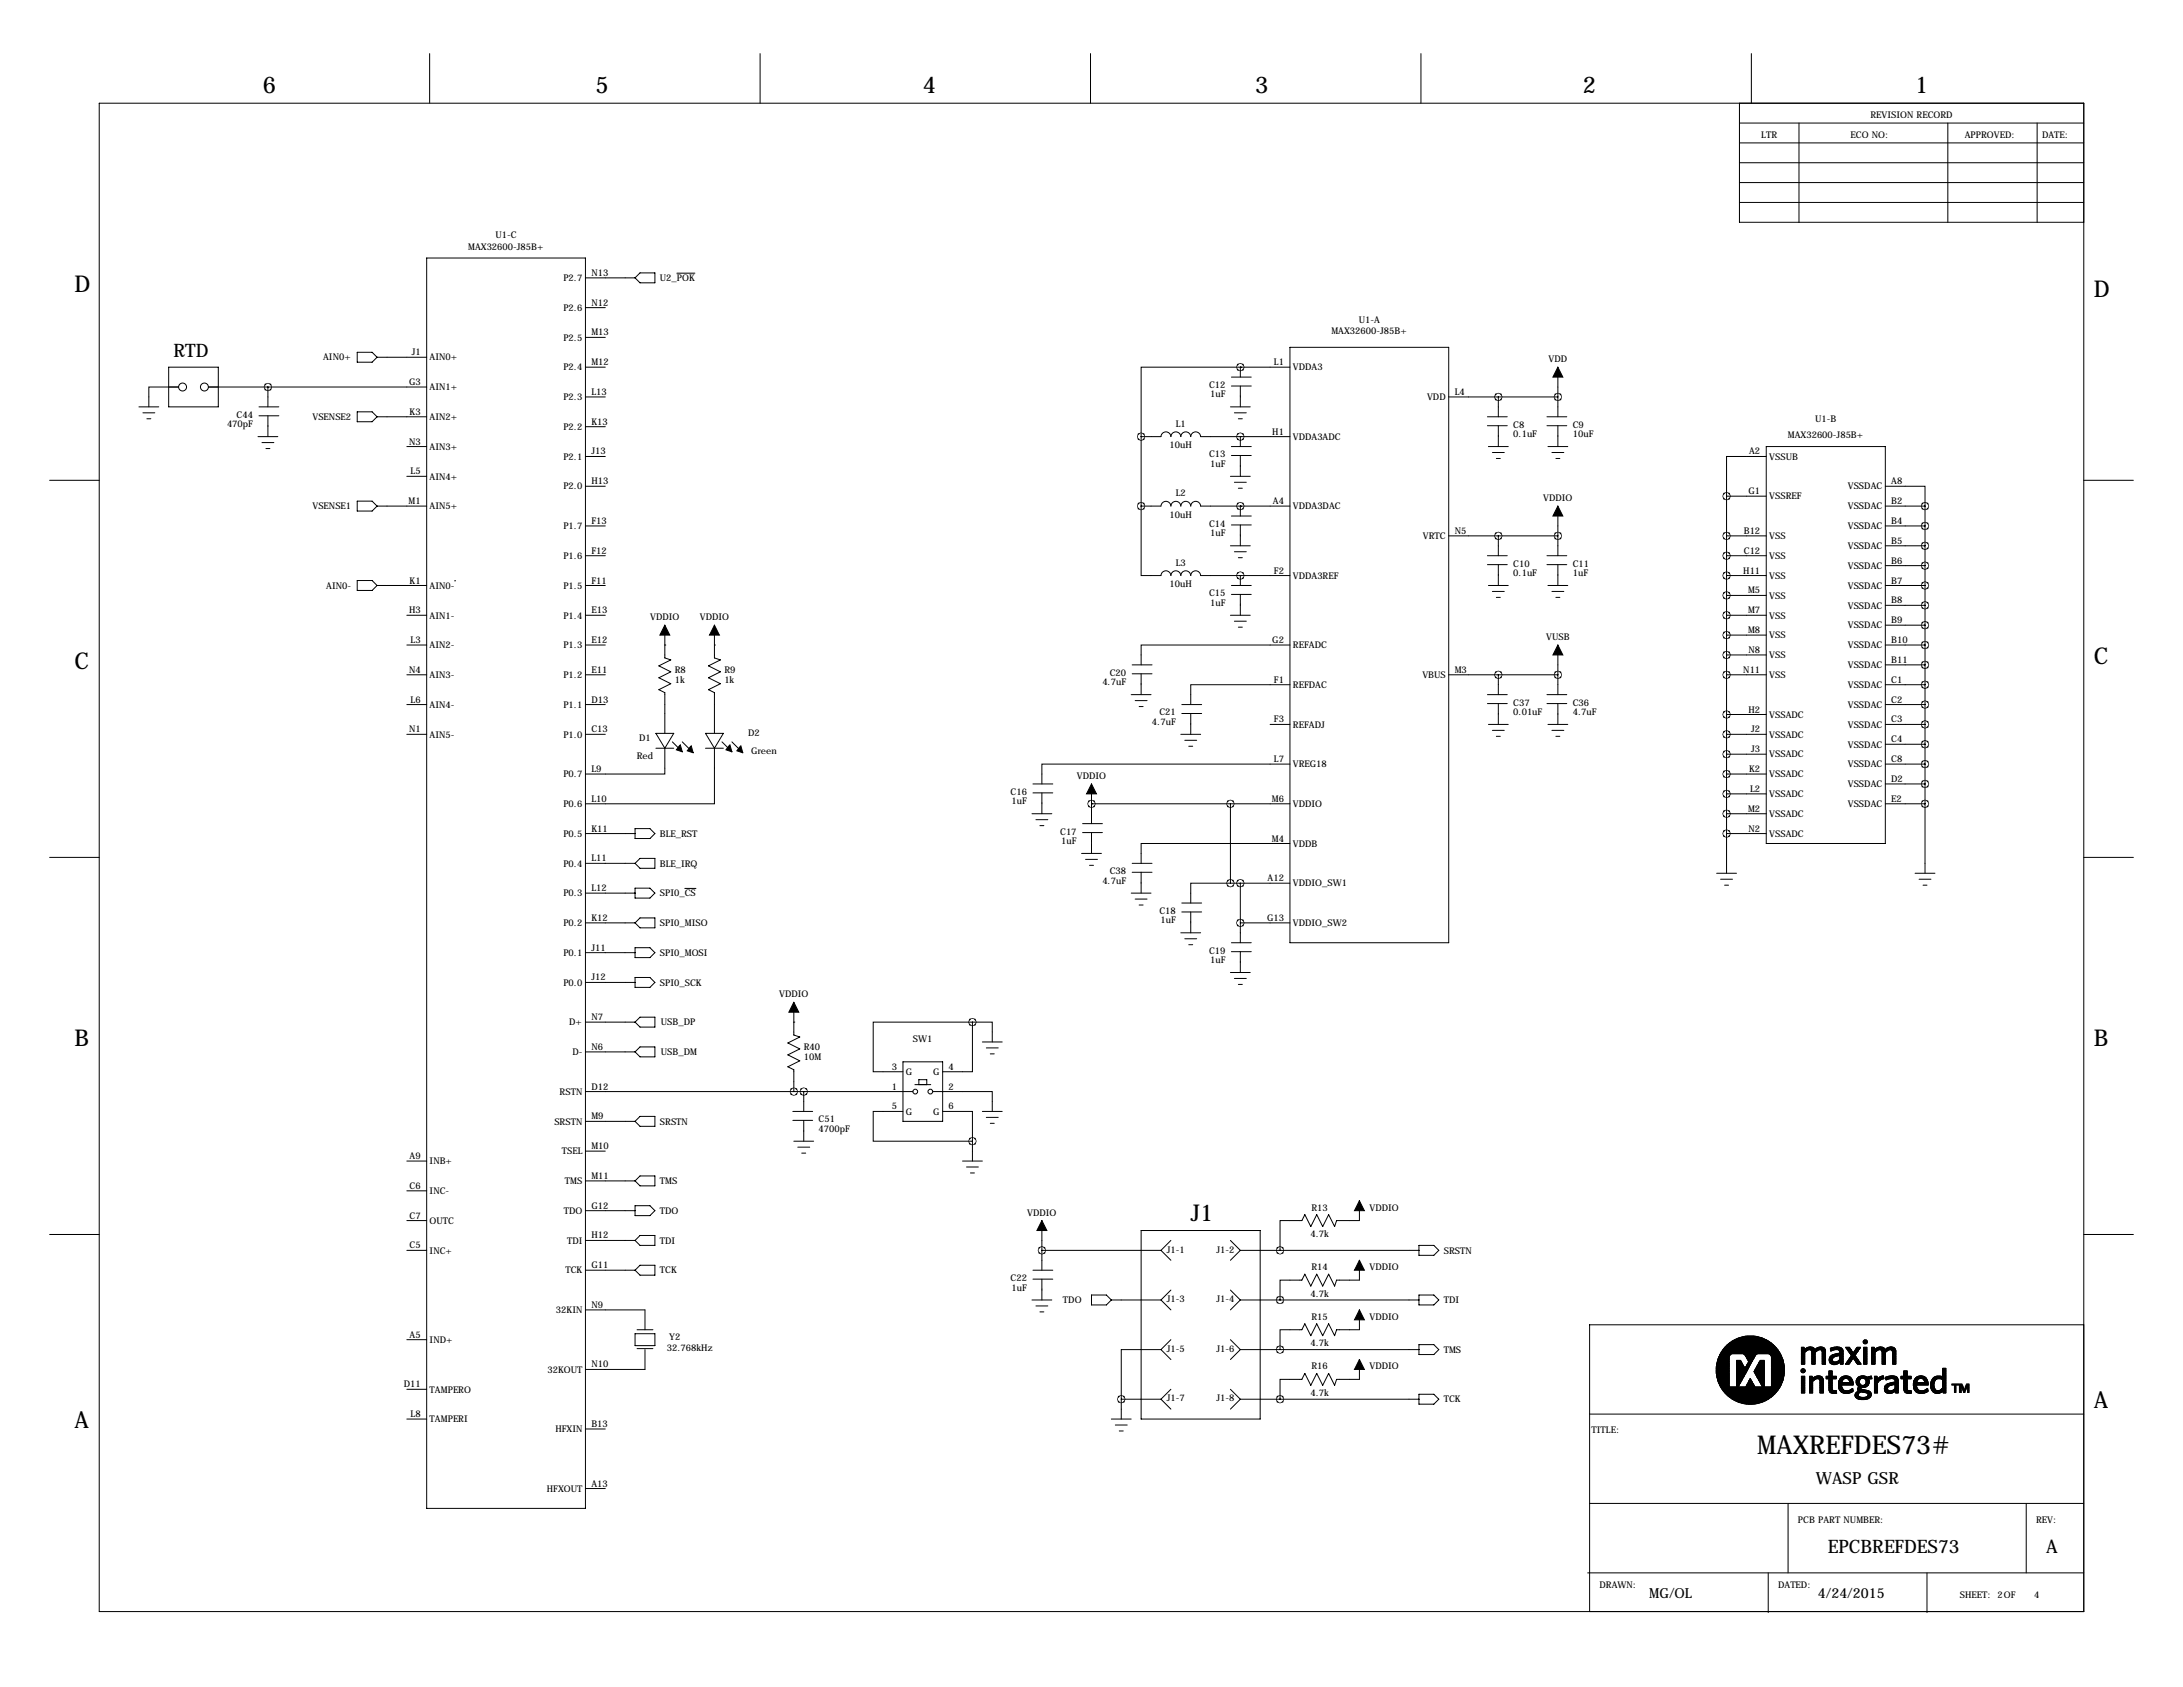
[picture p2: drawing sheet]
<svg xmlns="http://www.w3.org/2000/svg" width="559mm" height="432mm" viewBox="0 0 559 432" stroke-linecap="round" stroke-linejoin="round" font-family="sans-serif">
<defs><g id="words">
<text font-size="6.6" x="449.8" y="372.1">MAXREFDES73#</text>
<g font-size="5.9">
<text x="67.3" y="23.9">6</text>
<text x="152.4" y="23.9">5</text>
<text x="236.2" y="23.9">4</text>
<text x="321.3" y="23.9">3</text>
<text x="405.1" y="23.9">2</text>
<text x="490.2" y="23.9">1</text>
<text x="19" y="74.7">D</text>
<text x="535.9" y="75.9">D</text>
<text x="19" y="171.2">C</text>
<text x="535.9" y="169.9">C</text>
<text x="19" y="267.7">B</text>
<text x="535.9" y="267.7">B</text>
<text x="304.8" y="312.4">J1</text>
<text x="19" y="365.5">A</text>
<text x="535.9" y="360.4">A</text>
</g>
<g font-size="4.7">
<text x="44.4" y="91.4">RTD</text>
<text x="467.9" y="397.5">EPCBREFDES73</text>
<text x="523.7" y="397.5">A</text>
</g>
<text font-size="4.3" x="464.8" y="379.7">WASP GSR</text>
<g font-size="3.6">
<text x="422.1" y="408.9">MG/OL</text>
<text x="465.3" y="408.9">4/24/2015</text>
</g>
<g font-size="2.4">
<text x="450.8" y="35.3">LTR</text>
<text x="473.7" y="35.3">ECO NO:</text>
<text x="478.8" y="30.2">REVISION RECORD</text>
<text x="502.9" y="35.3">APPROVED:</text>
<text x="522.7" y="35.3">DATE:</text>
<text x="119.8" y="63.9">MAX32600-J85B+</text>
<text x="126.8" y="61">U1-C</text>
<text x="144.2" y="72">P2.7</text>
<text x="151.4" y="70.6">N13</text>
<text x="168.9" y="72">U2_POK</text>
<text x="144.2" y="79.6">P2.6</text>
<text x="151.4" y="78.2">N12</text>
<text x="347.8" y="82.6">U1-A</text>
<text x="144.2" y="87.2">P2.5</text>
<text x="151.4" y="85.9">M13</text>
<text x="340.8" y="85.5">MAX32600-J85B+</text>
<text x="82.7" y="92.3">AIN0+</text>
<text x="105.4" y="90.9">J1</text>
<text x="110" y="92.3">AIN0+</text>
<text x="144.2" y="94.8">P2.4</text>
<text x="151.4" y="93.5">M12</text>
<text x="326.1" y="93.5">L1</text>
<text x="331" y="94.8">VDDA3</text>
<text x="396.4" y="92.7">VDD</text>
<text x="104.7" y="98.6">G3</text>
<text x="110" y="99.9">AIN1+</text>
<text x="151.4" y="101.1">L13</text>
<text x="309.5" y="99.3">C12</text>
<text x="309.7" y="101.7">1uF</text>
<text x="372.4" y="101.1">L4</text>
<text x="60.6" y="106.9">C44</text>
<text x="80" y="107.5">VSENSE2</text>
<text x="104.8" y="106.2">K3</text>
<text x="110" y="107.5">AIN2+</text>
<text x="144.2" y="102.4">P2.3</text>
<text x="365.3" y="102.4">VDD</text>
<text x="464.6" y="108">U1-B</text>
<text x="58.1" y="109.4">470pF</text>
<text x="104.7" y="113.8">N3</text>
<text x="144.2" y="110.1">P2.2</text>
<text x="151.4" y="108.7">K13</text>
<text x="301" y="109.2">L1</text>
<text x="325.7" y="111.3">H1</text>
<text x="331" y="112.6">VDDA3ADC</text>
<text x="387.3" y="109.5">C8</text>
<text x="387.3" y="111.9">0.1uF</text>
<text x="402.6" y="109.5">C9</text>
<text x="402.6" y="111.9">10uF</text>
<text x="457.6" y="112.2">MAX32600-J85B+</text>
<text x="110" y="115.1">AIN3+</text>
<text x="144.2" y="117.7">P2.1</text>
<text x="151.4" y="116.3">J13</text>
<text x="299.4" y="114.7">10uH</text>
<text x="309.5" y="117.1">C13</text>
<text x="309.7" y="119.5">1uF</text>
<text x="447.7" y="116.3">A2</text>
<text x="452.9" y="117.7">VSSUB</text>
<text x="105.1" y="121.4">L5</text>
<text x="110" y="122.8">AIN4+</text>
<text x="144.2" y="125.3">P2.0</text>
<text x="151.4" y="124">H13</text>
<text x="473" y="125.3">VSSDAC</text>
<text x="484.1" y="124">A8</text>
<text x="80" y="130.4">VSENSE1</text>
<text x="104.6" y="129">M1</text>
<text x="110" y="130.4">AIN5+</text>
<text x="301" y="127">L2</text>
<text x="325.8" y="129">A4</text>
<text x="331" y="130.4">VDDA3DAC</text>
<text x="395" y="128.3">VDDIO</text>
<text x="447.6" y="126.5">G1</text>
<text x="452.9" y="127.8">VSSREF</text>
<text x="473" y="130.4">VSSDAC</text>
<text x="484.1" y="129">B2</text>
<text x="144.2" y="135.5">P1.7</text>
<text x="151.4" y="134.1">F13</text>
<text x="299.4" y="132.5">10uH</text>
<text x="309.5" y="134.9">C14</text>
<text x="309.7" y="137.3">1uF</text>
<text x="364.2" y="138">VRTC</text>
<text x="372.4" y="136.7">N5</text>
<text x="446.4" y="136.7">B12</text>
<text x="452.9" y="138">VSS</text>
<text x="473" y="135.5">VSSDAC</text>
<text x="484.1" y="134.1">B4</text>
<text x="144.2" y="143.1">P1.6</text>
<text x="151.4" y="141.7">F12</text>
<text x="446.4" y="141.7">C12</text>
<text x="452.9" y="143.1">VSS</text>
<text x="473" y="140.5">VSSDAC</text>
<text x="484.1" y="139.2">B5</text>
<text x="104.8" y="149.4">K1</text>
<text x="151.4" y="149.4">F11</text>
<text x="301" y="144.8">L3</text>
<text x="326.1" y="146.8">F2</text>
<text x="331" y="148.2">VDDA3REF</text>
<text x="387.3" y="145">C10</text>
<text x="387.3" y="147.5">0.1uF</text>
<text x="402.6" y="145">C11</text>
<text x="402.6" y="147.5">1uF</text>
<text x="446.2" y="146.8">H11</text>
<text x="452.9" y="148.2">VSS</text>
<text x="473" y="145.6">VSSDAC</text>
<text x="484.1" y="144.3">B6</text>
<text x="484.1" y="149.4">B7</text>
<text x="83.5" y="150.7">AIN0-</text>
<text x="110" y="150.7">AIN0-</text>
<text x="144.2" y="150.7">P1.5</text>
<text x="299.4" y="150.3">10uH</text>
<text x="309.5" y="152.7">C15</text>
<text x="309.7" y="155.1">1uF</text>
<text x="447.5" y="151.9">M5</text>
<text x="452.9" y="153.2">VSS</text>
<text x="473" y="150.7">VSSDAC</text>
<text x="473" y="155.8">VSSDAC</text>
<text x="484.1" y="154.4">B8</text>
<text x="104.7" y="157">H3</text>
<text x="110" y="158.3">AIN1-</text>
<text x="144.2" y="158.3">P1.4</text>
<text x="151.4" y="157">E13</text>
<text x="166.4" y="158.8">VDDIO</text>
<text x="179.1" y="158.8">VDDIO</text>
<text x="447.5" y="157">M7</text>
<text x="452.9" y="158.3">VSS</text>
<text x="473" y="160.9">VSSDAC</text>
<text x="484.1" y="159.5">B9</text>
<text x="105.1" y="164.6">L3</text>
<text x="110" y="165.9">AIN2-</text>
<text x="144.2" y="165.9">P1.3</text>
<text x="151.4" y="164.6">E12</text>
<text x="325.7" y="164.6">G2</text>
<text x="331" y="165.9">REFADC</text>
<text x="395.8" y="163.8">VUSB</text>
<text x="447.5" y="162.1">M8</text>
<text x="447.6" y="167.1">N8</text>
<text x="452.9" y="163.4">VSS</text>
<text x="473" y="165.9">VSSDAC</text>
<text x="484.1" y="164.6">B10</text>
<text x="104.7" y="172.2">N4</text>
<text x="110" y="173.6">AIN3-</text>
<text x="144.2" y="173.6">P1.2</text>
<text x="151.4" y="172.2">E11</text>
<text x="172.7" y="172.2">R8</text>
<text x="185.4" y="172.2">R9</text>
<text x="284.1" y="173">C20</text>
<text x="364.1" y="173.6">VBUS</text>
<text x="372.4" y="172.2">M3</text>
<text x="446.2" y="172.2">N11</text>
<text x="452.9" y="168.5">VSS</text>
<text x="452.9" y="173.6">VSS</text>
<text x="473" y="171">VSSDAC</text>
<text x="484.1" y="169.7">B11</text>
<text x="105.1" y="179.8">L6</text>
<text x="151.4" y="179.8">D13</text>
<text x="172.7" y="174.9">1k</text>
<text x="185.4" y="174.9">1k</text>
<text x="282.2" y="175.4">4.7uF</text>
<text x="326.1" y="174.8">F1</text>
<text x="331" y="176.1">REFDAC</text>
<text x="473" y="176.1">VSSDAC</text>
<text x="484.1" y="174.8">C1</text>
<text x="484.1" y="179.8">C2</text>
<text x="110" y="181.2">AIN4-</text>
<text x="144.2" y="181.2">P1.1</text>
<text x="294.9" y="185.6">4.7uF</text>
<text x="296.8" y="183.1">C21</text>
<text x="326.1" y="184.9">F3</text>
<text x="387.3" y="180.6">C37</text>
<text x="387.3" y="183">0.01uF</text>
<text x="402.6" y="180.6">C36</text>
<text x="402.6" y="183">4.7uF</text>
<text x="447.6" y="182.4">H2</text>
<text x="452.9" y="183.7">VSSADC</text>
<text x="473" y="181.2">VSSDAC</text>
<text x="484.1" y="184.9">C3</text>
<text x="104.7" y="187.5">N1</text>
<text x="110" y="188.8">AIN5-</text>
<text x="144.2" y="188.8">P1.0</text>
<text x="151.4" y="187.5">C13</text>
<text x="163.6" y="189.6">D1</text>
<text x="191.5" y="188.4">D2</text>
<text x="331" y="186.3">REFADJ</text>
<text x="448.3" y="187.5">J2</text>
<text x="452.9" y="188.8">VSSADC</text>
<text x="473" y="186.3">VSSDAC</text>
<text x="473" y="191.3">VSSDAC</text>
<text x="484.1" y="190">C4</text>
<text x="151.4" y="197.6">L9</text>
<text x="163" y="194.3">Red</text>
<text x="192.3" y="193">Green</text>
<text x="326.1" y="195.1">L7</text>
<text x="331" y="196.4">VREG18</text>
<text x="447.7" y="197.6">K2</text>
<text x="448.3" y="192.5">J3</text>
<text x="452.9" y="193.9">VSSADC</text>
<text x="473" y="196.4">VSSDAC</text>
<text x="484.1" y="195.1">C8</text>
<text x="144.2" y="199">P0.7</text>
<text x="258.7" y="203.5">C16</text>
<text x="275.7" y="199.4">VDDIO</text>
<text x="448" y="202.7">L2</text>
<text x="452.9" y="199">VSSADC</text>
<text x="473" y="201.5">VSSDAC</text>
<text x="484.1" y="200.2">D2</text>
<text x="144.2" y="206.6">P0.6</text>
<text x="151.4" y="205.2">L10</text>
<text x="258.9" y="205.9">1uF</text>
<text x="325.6" y="205.2">M6</text>
<text x="331" y="206.6">VDDIO</text>
<text x="447.5" y="207.8">M2</text>
<text x="452.9" y="204">VSSADC</text>
<text x="452.9" y="209.1">VSSADC</text>
<text x="473" y="206.6">VSSDAC</text>
<text x="484.1" y="205.2">E2</text>
<text x="144.2" y="214.2">P0.5</text>
<text x="151.4" y="212.9">K11</text>
<text x="168.9" y="214.2">BLE_RST</text>
<text x="271.4" y="213.6">C17</text>
<text x="325.6" y="215.4">M4</text>
<text x="447.6" y="212.9">N2</text>
<text x="452.9" y="214.2">VSSADC</text>
<text x="144.2" y="221.8">P0.4</text>
<text x="151.4" y="220.5">L11</text>
<text x="168.9" y="221.8">BLE_IRQ</text>
<text x="271.6" y="216">1uF</text>
<text x="331" y="216.7">VDDB</text>
<text x="282.2" y="226.2">4.7uF</text>
<text x="284.1" y="223.8">C38</text>
<text x="324.5" y="225.6">A12</text>
<text x="331" y="226.9">VDDIO_SW1</text>
<text x="144.2" y="229.4">P0.3</text>
<text x="151.4" y="228.1">L12</text>
<text x="168.9" y="229.4">SPI0_CS</text>
<text x="296.8" y="233.9">C18</text>
<text x="144.2" y="237.1">P0.2</text>
<text x="151.4" y="235.7">K12</text>
<text x="168.9" y="237.1">SPI0_MISO</text>
<text x="297" y="236.4">1uF</text>
<text x="324.3" y="235.7">G13</text>
<text x="331" y="237.1">VDDIO_SW2</text>
<text x="144.2" y="244.7">P0.1</text>
<text x="151.4" y="243.3">J11</text>
<text x="168.9" y="244.7">SPI0_MOSI</text>
<text x="309.5" y="244.1">C19</text>
<text x="151.4" y="251">J12</text>
<text x="309.7" y="246.5">1uF</text>
<text x="144.2" y="252.3">P0.0</text>
<text x="168.9" y="252.3">SPI0_SCK</text>
<text x="199.5" y="255.3">VDDIO</text>
<text x="145.7" y="262.5">D+</text>
<text x="151.4" y="261.1">N7</text>
<text x="169.2" y="262.5">USB_DP</text>
<text x="151.4" y="268.7">N6</text>
<text x="205.7" y="268.7">R40</text>
<text x="233.7" y="266.7">SW1</text>
<text x="146.5" y="270.1">D-</text>
<text x="169.2" y="270.1">USB_DM</text>
<text x="205.7" y="271.4">10M</text>
<text x="228.3" y="273.8">3</text>
<text x="231.9" y="275.2">G</text>
<text x="238.9" y="275.2">G</text>
<text x="242.8" y="273.8">4</text>
<text x="143.3" y="280.2">RSTN</text>
<text x="151.4" y="278.9">D12</text>
<text x="228.3" y="278.9">1</text>
<text x="242.8" y="278.9">2</text>
<text x="141.9" y="287.9">SRSTN</text>
<text x="151.4" y="286.5">M9</text>
<text x="168.9" y="287.9">SRSTN</text>
<text x="209.5" y="287.3">C51</text>
<text x="228.3" y="284">5</text>
<text x="231.9" y="285.3">G</text>
<text x="238.9" y="285.3">G</text>
<text x="242.8" y="284">6</text>
<text x="209.5" y="289.7">4700pF</text>
<text x="104.8" y="296.7">A9</text>
<text x="110" y="298">INB+</text>
<text x="143.8" y="295.5">TSEL</text>
<text x="151.4" y="294.1">M10</text>
<text x="104.8" y="304.3">C6</text>
<text x="110" y="305.6">INC-</text>
<text x="144.6" y="303.1">TMS</text>
<text x="151.4" y="301.8">M11</text>
<text x="168.9" y="303.1">TMS</text>
<text x="104.8" y="311.9">C7</text>
<text x="144.3" y="310.7">TDO</text>
<text x="151.4" y="309.4">G12</text>
<text x="168.9" y="310.7">TDO</text>
<text x="263" y="311.1">VDDIO</text>
<text x="335.7" y="309.9">R13</text>
<text x="350.6" y="309.9">VDDIO</text>
<text x="110" y="313.3">OUTC</text>
<text x="151.4" y="317">H12</text>
<text x="335.4" y="316.6">4.7k</text>
<text x="104.8" y="319.5">C5</text>
<text x="110" y="320.9">INC+</text>
<text x="145.2" y="318.3">TDI</text>
<text x="168.9" y="318.3">TDI</text>
<text x="298.7" y="320.6">J1-1</text>
<text x="311.4" y="320.6">J1-2</text>
<text x="369.6" y="320.9">SRSTN</text>
<text x="144.8" y="326">TCK</text>
<text x="151.4" y="324.6">G11</text>
<text x="168.9" y="326">TCK</text>
<text x="258.7" y="327.9">C22</text>
<text x="335.7" y="325.1">R14</text>
<text x="350.6" y="325.1">VDDIO</text>
<text x="151.4" y="334.8">N9</text>
<text x="258.9" y="330.3">1uF</text>
<text x="272.1" y="333.6">TDO</text>
<text x="298.7" y="333.3">J1-3</text>
<text x="311.4" y="333.3">J1-4</text>
<text x="335.4" y="331.9">4.7k</text>
<text x="369.6" y="333.6">TDI</text>
<text x="142.3" y="336.1">32KIN</text>
<text x="335.7" y="337.8">R15</text>
<text x="350.6" y="337.8">VDDIO</text>
<text x="104.8" y="342.4">A5</text>
<text x="110" y="343.7">IND+</text>
<text x="170.7" y="345.8">32.768kHz</text>
<text x="171.3" y="342.9">Y2</text>
<text x="298.7" y="346">J1-5</text>
<text x="311.4" y="346">J1-6</text>
<text x="335.4" y="344.6">4.7k</text>
<text x="369.6" y="346.3">TMS</text>
<text x="140.1" y="351.4">32KOUT</text>
<text x="151.4" y="350">N10</text>
<text x="335.7" y="350.5">R16</text>
<text x="350.6" y="350.5">VDDIO</text>
<text x="103.3" y="355.1">D11</text>
<text x="110" y="356.4">TAMPERO</text>
<text x="298.7" y="358.7">J1-7</text>
<text x="311.4" y="358.7">J1-8</text>
<text x="335.4" y="357.3">4.7k</text>
<text x="369.6" y="359">TCK</text>
<text x="105.1" y="362.7">L8</text>
<text x="110" y="364.1">TAMPERI</text>
<text x="151.4" y="365.3">B13</text>
<text x="142.2" y="366.6">HFXIN</text>
<text x="407.4" y="366.8">TITLE:</text>
<text x="140" y="381.8">HFXOUT</text>
<text x="151.4" y="380.5">A13</text>
<text x="460.2" y="389.9">PCB PART NUMBER:</text>
<text x="521.2" y="389.9">REV:</text>
<text x="409.4" y="406.4">DRAWN:</text>
<text x="455.2" y="406.4">DATED:</text>
<text x="501.6" y="408.9">SHEET: 2OF</text>
<text x="520.7" y="408.9">4</text>
</g>
</g></defs>
<g fill="none" stroke="#000" stroke-width=".26">
<path d="M110 13.7v12.7M194.6 13.7v12.7M279.1 13.7v12.7M363.7 13.7v12.7M448.3 13.7v12.7M25.4 26.4h508v386.1h-508zM445.3 31.5h88.1M445.3 36.6h88.1M445.3 26.4v30.5h88.1M460.5 31.5v25.4M498.6 31.5v25.4M521.5 31.5v25.4"/>
<path d="M445.3 41.7h88.1M445.3 46.7h88.1M445.3 51.8h88.1M109.2 66h40.7v320.1h-40.7zM149.9 78.7h5M149.9 71.1h12.7M162.6 71.1l1.2-1.3h3.8v2.6h-3.8zM173.3 69.9h4.6M43.2 99.1h2.5h-7.6v5M43.2 94h12.7v10.1h-12.7zM53.3 99.1h55.9M68.6 99.1v5"/>
<path d="M91.4 90.2h3.8l1.3 1.2-1.3 1.3h-3.8zM96.5 91.4h12.7M149.9 94h5M149.9 86.4h5M315.2 96.5h5.1M315.2 98.8h5.1M317.5 94h.1M317.5 94h-25.4v17.8M317.5 94h12.7M317.5 94v2.5M317.5 98.8v5.3M330.2 88.9h40.6v152.4h-40.6z"/>
<path d="M398.8 94v12.7M35.6 104.1h5M36.6 105.7h3M37.6 107.2h1M66 111.8h5.1M66.3 104.1h5.1M66.3 106.4h5.1M67.1 113.3h3M68.1 114.8h1M68.6 106.4v5.4M91.4 105.4h3.8l1.3 1.3-1.3 1.2h-3.8zM96.5 106.7h12.7"/>
<path d="M104.1 114.3h5.1M149.9 101.6h5M149.9 116.8h5M149.9 109.2h5M292.1 111.8l5.1-.1a1.27 1.27 0 0 1 1.3-1.2 1.27 1.27 0 0 1 1.2 1.3 1.27 1.27 0 0 1 1.3-1.3 1.27 1.27 0 0 1 1.3 1.3 1.27 1.27 0 0 1 1.2-1.3 1.27 1.27 0 0 1 1.3 1.3 1.27 1.27 0 0 1 1.3-1.3 1.27 1.27 0 0 1 1.2 1.3h22.9M292.1 111.8v17.7M315 104.1h5M315.2 114.3h5.1M315.2 116.6h5.1M316 105.7h3M317 107.2h1M317.5 111.8h.1"/>
<path d="M317.5 111.8v2.5M317.5 116.6v5.3M370.8 101.6h28M380.7 106.7h5.1M380.7 109h5.1M381 114.3h5.1M382 115.8h3.1M383 117.3h1M383.5 101.6v5.1M383.5 109v5.3M396 106.7h5.1M396 109h5.1"/>
<path d="M396.2 114.3h5.1M397.3 115.8h3M398.3 117.3h1M398.8 109v5.3M452.1 116.8h-10.1v10.2M452.1 114.3h30.5v101.6h-30.5zM12.7 122.9h12.7M91.4 128.3h3.8l1.3 1.2-1.3 1.3h-3.8zM96.5 129.5h12.7M104.1 121.9h5.1M149.9 124.5h5M149.9 134.6h5"/>
<path d="M292.1 129.5h5.1a1.27 1.27 0 0 1 1.3-1.2 1.27 1.27 0 0 1 1.2 1.2 1.27 1.27 0 0 1 1.3-1.2 1.27 1.27 0 0 1 1.3 1.2 1.27 1.27 0 0 1 1.2-1.2 1.27 1.27 0 0 1 1.3 1.2 1.27 1.27 0 0 1 1.3-1.2 1.27 1.27 0 0 1 1.2 1.2h22.9M292.1 129.5v17.8h5.1a1.27 1.27 0 0 1 1.3-1.2 1.27 1.27 0 0 1 1.2 1.2 1.27 1.27 0 0 1 1.3-1.2 1.27 1.27 0 0 1 1.3 1.2 1.27 1.27 0 0 1 1.2-1.2 1.27 1.27 0 0 1 1.3 1.2 1.27 1.27 0 0 1 1.3-1.2 1.27 1.27 0 0 1 1.2 1.2h22.9M315 139.7h5M315 121.9h5M315.2 132.1h5.1M315.2 134.4h5.1M316 123.4h3M317 125h1M317.5 129.5h.1M317.5 129.5v2.6M317.5 134.4v5.3M370.8 137.2h12.7"/>
<path d="M383.5 137.2v5M383.5 137.2h15.3M398.8 129.5v12.7M442 137.2h10.1M442 127h10.1M442 127v96.5M482.6 124.5h10.2v5M482.6 129.5h10.2M482.6 134.6h10.2M482.6 139.7h10.2M492.8 129.5v94M533.4 122.9h12.7"/>
<path d="M91.4 148.6h3.8l1.3 1.3-1.3 1.2h-3.8zM96.5 149.9h12.7M104.1 157.5h5.1M116.4 148.7h.1M149.9 149.9h5M149.9 142.2h5M149.9 157.5h5M315 157.5h5M315.2 149.9h5.1M315.2 152.1h5.1M316 141.2h3M316 159h3"/>
<path d="M317 142.7h1M317.5 147.3h.1M317.5 147.3v2.6M317.5 152.1v5.4M380.7 142.2h5.1M380.7 144.5h5.1M381 149.9h5.1M382 151.4h3.1M383 152.9h1M383.5 144.5v5.4M396 142.2h5.1M396 144.5h5.1"/>
<path d="M396.2 149.9h5.1M397.3 151.4h3M398.3 152.9h1M398.8 144.5v5.4M442 147.3h10.1M442 142.2h10.1M442 152.4h10.1M442 157.5h10.1M482.6 149.9h10.2M482.6 144.8h10.2M482.6 154.9h10.2M104.1 165.1h5.1"/>
<path d="M104.1 172.7h5.1M149.9 165.1h5M149.9 172.7h5M170.2 165.1h.1M170.2 160v8.4l1.5 .5-3 1.5 3 1.6-3 1.5 3 1.5-3 1.5 1.5 .8v10.4M182.9 165.1h.1M182.9 160v8.4l1.5 .5-3 1.5 3 1.6-3 1.5 3 1.5-3 1.5 1.5 .8v10.4M289.6 177.8h5M289.8 170.2h5.1M289.8 172.5h5.1M290.6 179.3h3M292.1 172.5v5.3"/>
<path d="M317 160.5h1M330.2 165.1h-38.1v5.1M330.2 175.3h-25.4v5M370.8 172.7h12.7M380.7 177.8h5.1M383.5 172.7v5.1M383.5 172.7h15.3M396 177.8h5.1M398.8 165.1v12.7M442 172.7h10.1M442 162.6h10.1M442 167.6h10.1"/>
<path d="M482.6 170.2h10.2M482.6 165.1h10.2M482.6 175.3h10.2M482.6 160h10.2M104.1 180.3h5.1M104.1 188h5.1M149.9 180.3h5M149.9 188h5M167.9 191.5h4.6M167.9 187.7h4.6l-2.3 3.8zM170.2 191.5v6.6h-20.3M172.1 189.9l2.6 2.5"/>
<path d="M174.7 189.9l2.5 2.5M180.6 191.5h4.6M180.6 187.7h4.6l-2.3 3.8zM182.9 191.5v14.2h-33M184.8 189.9l2.6 2.5M187.4 189.9l2.5 2.5M291.6 180.8h1M302.3 188h5M302.5 180.3h5.1M302.5 182.6h5.1M303.3 189.5h3M304.3 191h1"/>
<path d="M304.8 182.6v5.4M325.1 185.4h5.1M330.2 195.6h-63.5v5.1M380.7 180.1h5.1M381 185.4h5.1M382 186.9h3.1M383 188.5h1M383.5 180.1v5.3M396 180.1h5.1M396.2 185.4h5.1M397.3 186.9h3M398.3 188.5h1"/>
<path d="M398.8 180.1v5.3M442 182.9h10.1M442 188h10.1M442 193h10.1M442 198.1h10.1M482.6 180.3h10.2M482.6 185.4h10.2M482.6 195.6h10.2M482.6 190.5h10.2M12.7 219.5h12.7M149.9 213.4h12.7M162.6 212.1h3.8l1.2 1.3-1.2 1.2h-3.8z"/>
<path d="M163.8 219.7h3.8v2.5h-3.8l-1.2-1.2zM264.2 208.3h5M264.4 200.7h5.1M264.4 202.9h5.1M265.2 209.8h3M266.2 211.3h1M266.7 202.9v5.4M276.9 218.4h5M277.1 210.8h5.1M277.1 213.1h5.1M277.9 220h3M279.4 205.7h.1"/>
<path d="M279.4 200.7v10.1M279.4 213.1v5.3M279.4 205.7h50.8M315 205.7v20.4M330.2 215.9h-38.1v5.1M442 203.2h10.1M442 208.3h10.1M442 213.4h10.1M482.6 200.7h10.2M482.6 205.7h10.2M533.4 219.5h12.7M149.9 221h12.7"/>
<path d="M149.9 236.2h12.7M149.9 228.6h12.7M162.6 236.2l1.2-1.3h3.8v2.6h-3.8zM162.6 227.3h3.8l1.2 1.3-1.2 1.3h-3.8zM175.3 227.4h2.8M278.9 221.5h1M289.6 228.6h5M289.8 221h5.1M289.8 223.3h5.1M290.6 230.1h3M291.6 231.6h1M292.1 223.3v5.3"/>
<path d="M302.3 238.8h5M302.5 231.1h5.1M302.5 233.4h5.1M304.8 233.4v5.4M315 226.1h-10.2v5M315 226.1h15.2M317.5 226.1v15.2M317.5 236.2h12.7M439.4 223.5h5.1M440.4 225h3.1M441.5 226.6h1M490.2 223.5h5.1"/>
<path d="M491.2 225h3.1M492.3 226.6h1M149.9 251.5h12.7M149.9 243.8h12.7M162.6 242.6h3.8l1.2 1.2-1.2 1.3h-3.8zM162.6 250.2h3.8l1.2 1.3-1.2 1.2h-3.8zM203.2 256.5v8.4l1.5 .5-3 1.6 3 1.5-3 1.5 3 1.5-3 1.5 1.5 .8v5.6M303.3 240.3h3M304.3 241.8h1M315 248.9h5M315.2 241.3h5.1M315.2 243.6h5.1"/>
<path d="M316 250.4h3M317 252h1M317.5 243.6v5.3M149.9 279.4h83.8M149.9 269.2h12.7M149.9 261.6h12.7M162.6 269.2l1.2-1.2h3.8v2.5h-3.8zM163.8 260.3h3.8v2.6h-3.8l-1.2-1.3zM203.2 261.6h.1M205.7 279.4v5.1M231.1 271.8h10.2v15.2h-10.2zM234.2 277.6h4.1"/>
<path d="M235.2 277.6v-1.2h2v1.2M238.8 279.4h15.2v5.1M248.9 261.6v12.7h-7.6M248.9 261.6h-25.4v12.7h7.6M248.9 261.6h5.1v5.1M251.5 266.7h5M252.5 268.2h3M253.5 269.7h1M104.1 297.2h5.1M149.9 287h12.7M149.9 294.6h5M162.6 287l1.2-1.2h3.8v2.5h-3.8z"/>
<path d="M202.9 284.5h5.1M202.9 286.8h5.1M203.2 292.1h5.1M204.2 293.6h3.1M205.2 295.1h1M205.7 286.8v5.3M231.1 284.5h-7.6v7.6h25.4M241.3 284.5h7.6v7.6M246.4 297.2h5.1M247.4 298.7h3M248.9 292.1v5.1M251.5 284.5h5"/>
<path d="M252.5 286h3M253.5 287.5h1M12.7 316h12.7M104.1 312.4h5.1M104.1 304.8h5.1M149.9 317.5h12.7M149.9 309.9h12.7M149.9 302.3h12.7M162.6 302.3l1.2-1.3h3.8v2.5h-3.8zM162.6 317.5l1.2-1.3h3.8v2.6h-3.8zM162.6 308.6h3.8l1.2 1.3-1.2 1.2h-3.8zM248.4 300.2h1"/>
<path d="M266.7 312.4v12.7M292.1 315h30.5v48.2h-30.5zM299.7 317.5l-2.5 2.5M315 317.5l2.5 2.5M348 307.3v5.1h-5.9l-.5 1.5-1.5-3-1.5 3-1.5-3-1.6 3-1.5-3-.8 1.5h-5.5v7.6M363.2 318.8h3.8l1.3 1.2-1.3 1.3h-3.8zM533.4 316h12.7M104.1 320h5.1M149.9 335.3h15.2v5.1M149.9 325.1h12.7M163.8 323.8h3.8v2.6h-3.8l-1.2-1.3zM264.2 332.7h5"/>
<path d="M264.4 325.1h5.1M264.4 327.4h5.1M265.2 334.3h3M266.2 335.8h1M266.7 327.4v5.3M266.7 320h30.5M279.4 331.5h3.8l1.3 1.2-1.3 1.3h-3.8zM284.5 332.7h12.7M297.2 320l2.5 2.6M297.2 332.7l2.5 2.6M299.7 330.2l-2.5 2.5M315 330.2l2.5 2.5"/>
<path d="M317.5 320h45.7M317.5 320l-2.5 2.6M317.5 332.7h45.7M317.5 332.7l-2.5 2.6M348 322.6v5.1h-5.9l-.5 1.5-1.5-3.1-1.5 3.1-1.5-3.1-1.6 3.1-1.5-3.1-.8 1.6h-5.5v5M348 335.3v5.1h-5.9l-.5 1.5-1.5-3.1-1.5 3.1-1.5-3.1-1.6 3.1-1.5-3.1-.8 1.6h-5.5v5M363.2 331.5h3.8l1.3 1.2-1.3 1.3h-3.8zM533.4 339.1h-126.5v73.4M104.1 355.6h5.1M104.1 342.9h5.1M162.6 341.4h5v3h-5zM163.1 345.2h4"/>
<path d="M163.1 340.4h4M165.1 345.4v5.1h-15.2M287 358.1h10.2M287 358.1v5.1M297.2 345.4h-10.2v12.7M297.2 345.4l2.5 2.6M297.2 358.1l2.5 2.6M299.7 342.9l-2.5 2.5M299.7 355.6l-2.5 2.5M315 342.9l2.5 2.5M315 355.6l2.5 2.5M317.5 358.1h45.7"/>
<path d="M317.5 345.4h45.7M317.5 345.4l-2.5 2.6M317.5 358.1l-2.5 2.6M348 348v5.1h-5.9l-.5 1.5-1.5-3.1-1.5 3.1-1.5-3.1-1.6 3.1-1.5-3.1-.8 1.6h-5.5v5M363.2 356.9h3.8l1.3 1.2-1.3 1.3h-3.8zM363.2 344.2h3.8l1.3 1.2-1.3 1.3h-3.8zM439.3 351.6h3.3M439.3 351.5h3.3M439.3 351.4h3.3M439.3 351.3h3.3M439.3 351.2h3.3M439.3 351.1h3.3"/>
<path d="M439.3 351h3.3M439.3 350.9h3.3M439.3 350.8h3.3M439.3 350.7h3.3M439.3 350.6h3.3M439.3 350.5h3.3M439.3 350.4h3.3M439.3 350.3h3.3M439.3 350.2h3.3M439.3 350.1h3.3M439.3 350h3.3M439.3 349.9h3.3"/>
<path d="M439.3 349.8h3.3M439.4 351.9h3.2M439.4 351.8h3.2M439.4 351.7h3.2M439.4 351.6h3.2M439.4 349.7h3.2M439.4 349.6h3.2M439.4 349.5h3.2M439.4 349.4h3.2M439.4 352.2h3.2M439.4 352.1h3.2M439.4 352h3.2"/>
<path d="M439.4 349.3h3.2M439.4 349.2h3.2M439.4 349.1h3.2M439.5 352.5h3.1M439.5 352.4h3.1M439.5 352.3h3.1M439.5 349.1h3.1M439.5 349h3.1M439.5 348.9h3.1M439.5 352.7h3.1M439.5 352.6h3.1M439.5 348.8h3.1"/>
<path d="M439.5 348.7h3.1M439.6 352.9h3M439.6 352.8h3M439.6 348.6h3M439.6 348.5h3M439.6 353h3M439.6 348.4h3M439.6 348.3h3M439.7 353.2h2.9M439.7 353.1h2.9M439.7 348.2h2.9M439.7 353.4h2.9"/>
<path d="M439.7 353.3h2.9M439.7 348.1h2.9M439.7 348h2.9M439.7 347.9h2.9M439.8 353.6h2.8M439.8 353.5h2.8M439.8 347.8h2.8M439.8 353.8h2.8M439.8 353.7h2.8M439.8 347.7h2.8M439.8 347.6h2.8M439.9 353.8h2.7"/>
<path d="M439.9 347.5h2.7M439.9 353.9h2.7M439.9 347.4h2.7M440 354.1h2.6M440 354h2.6M440 347.4h2.6M440 347.3h2.6M440 354.2h2.6M440 347.2h2.7M440.1 354.3h2.5M440.1 347.2h2.6M440.1 347.1h2.6"/>
<path d="M440.1 354.5h2.5M440.1 354.4h2.5M440.1 347h2.6M440.1 347h2.7M440.1 346.9h2.7M440.2 354.6h2.4M440.2 354.5h2.4M440.2 346.7h2.8M440.3 354.7h2.3M440.3 346.7h2.8M440.3 346.6h2.9M440.3 354.8h2.3"/>
<path d="M440.4 354.9h2.2M440.4 346.5h15.3M440.4 355h15.2M440.4 346.4h15.3M440.4 346.4h15.2M440.5 355.1h15.1M440.5 355h15.1M440.5 346.3h15.1M440.5 346.2h15.1M440.6 355.3h14.9M440.6 355.2h14.9M440.6 346.2h14.9"/>
<path d="M440.6 346.1h14.9M440.6 346h14.9M440.6 355.4h14.8M440.7 345.9h14.7M440.7 355.5h14.7M440.8 355.5h14.5M440.8 345.8h14.5M440.8 355.7h14.4M440.8 355.6h14.5M440.8 345.7h14.4M440.9 345.7h14.3M440.9 345.6h14.3"/>
<path d="M440.9 355.8h14.3M441 355.9h14.1M441 345.5h14.1M441 356h14.1M441 345.4h14.1M441.1 356h13.9M441.1 345.4h13.9M441.1 345.3h13.9M441.1 356.1h13.8M441.2 345.2h13.7M441.2 356.2h13.6M441.3 356.3h13.5"/>
<path d="M441.3 345.1h13.5M441.4 356.3h13.3M441.4 356.4h13.3M441.5 356.5h13.1M441.5 345h13.2M441.5 344.9h13.2M441.5 344.9h13.1M441.6 356.6h12.9M441.6 344.8h13M441.6 344.7h12.9M441.7 344.7h12.7M441.7 356.7h12.7"/>
<path d="M441.7 344.6h12.7M441.8 356.8h12.5M441.8 344.6h12.5M441.9 344.5h12.3M441.9 344.4h12.3M442 357h12.2M442 344.4h12.1M442 357h12.1M442 344.3h12.1M442.1 357.1h11.9M442.1 357.1h11.8M442.1 344.2h11.8"/>
<path d="M442.2 344.2h11.7M442.2 357.2h11.6M442.3 357.3h11.5M442.3 344.1h11.5M442.4 357.3h11.3M442.4 344h11.3M442.4 357.4h11.3M442.4 344h11.2M442.5 343.9h11.1M442.5 357.5h11M442.6 357.5h10.9M442.6 343.9h10.9"/>
<path d="M442.7 357.6h10.7M442.7 343.8h10.7M442.7 343.7h10.7M442.8 357.7h10.5M442.8 343.7h10.4M442.9 357.7h10.3M442.9 343.6h10.3M442.9 357.8h10.2M443 346.8h-2.8M443 357.8h10.1M443 343.5h10M443.1 343.5h9.9"/>
<path d="M443.2 357.9h9.8M443.2 343.4h9.7M443.2 358h9.7M443.3 358h9.5M443.3 358.1h9.4M443.4 343.3h9.3M443.5 343.2h9.1M443.6 358.2h8.9M443.6 343.2h8.9M443.6 343.1h8.8M443.7 358.3h8.7M443.8 358.3h8.5"/>
<path d="M443.8 343h8.5M443.9 343h8.3M444 358.4h8.1M444 342.9h8.1M444.1 358.5h8M444.1 342.8h7.9M444.1 358.5h7.9M444.3 358.6h7.5M444.3 342.7h7.4M444.5 358.7h7.1M444.5 354.8h.5M444.5 354.8h.6"/>
<path d="M444.5 354.7h.6M444.5 354.6h.7M444.5 354.5h.7M444.5 354.3h.8M444.5 354.1h.9M444.5 354.1h1M444.5 354h1M444.5 353.9h1M444.5 353.9h1.1M444.5 353.8h1.1M444.5 353.6h1.2M444.5 353.5h1.2"/>
<path d="M444.5 353.4h1.3M444.5 353.3h1.4M444.5 353.1h1.5M444.5 353h1.5M444.5 352.9h1.6M444.5 352.8h1.6M444.5 352.8h1.7M444.5 352.6h1.7M444.5 352.6h1.8M444.5 352.5h1.9M444.5 352.4h1.9M444.5 352.3h1.9"/>
<path d="M444.5 352.2h2M444.5 352.1h2M444.5 352h2M444.5 351.9h2.1M444.5 351.8h2.2M444.5 351.6h2.3M444.5 351.5h2.4M444.5 351.4h2.4M444.5 351.3h2.4M444.5 351.3h2.5M444.5 351.1h2.6M444.5 351h2.6"/>
<path d="M444.5 350.9h2.7M444.5 350.8h2.7M444.5 350.7h2.8M444.5 350.6h2.8M444.5 350.4h2.9M444.5 350.4h3M444.5 350.3h3M444.5 350.2l3 .1M444.5 350.2h2.1M444.5 350.1h2.1M444.5 350.1h2M444.5 350h2"/>
<path d="M444.5 349.9h2M444.5 349.8h2M444.5 349.7h1.9M444.5 349.7h1.8M444.5 349.6h1.8M444.5 349.5h1.8M444.5 349.4h1.7M444.5 349.4h1.6M444.5 349.3h1.6M444.5 349.2h1.6M444.5 349.1h1.5M444.5 349h1.5"/>
<path d="M444.5 348.9h1.5M444.5 348.9h1.4M444.5 348.8h1.4M444.5 348.7l1.4 .1M444.5 348.7h1.3M444.5 348.6h1.3M444.5 348.5h1.2M444.5 348.4h1.1M444.5 348.3h1.1M444.5 348.2l1.1 .1M444.5 348.2h1M444.5 342.7h7.2"/>
<path d="M444.6 342.6h6.9M444.6 358.7h6.9M444.8 358.8h6.6M444.8 342.5h6.5M444.9 358.9h6.4M444.9 342.5h6.3M445 354.9h-.5M445 342.4h6.1M445.1 359h5.9M445.2 342.4h5.8M445.2 359h5.6M445.3 354.4h-.8"/>
<path d="M445.4 354.2h-.9M445.5 359.1h5.1M445.6 342.3h4.9M445.7 359.1h4.7M445.7 353.7h-1.2M445.7 342.2h4.6M445.9 342.2h4.3M446 353.2h-1.5M446 359.2h4.1M446.1 352.9l-1.6 .1M446.1 342.1h3.9M446.2 359.3h3.7"/>
<path d="M446.2 352.7h-1.7M446.3 346.6h3.4M446.4 359.3h3.2M446.4 346.7h3.2M446.5 346.7h3.1M446.5 342h3M446.6 346.8h2.9M446.6 351.9l-2.1 .1M446.7 350.2h.8M446.7 346.9h2.7M446.7 350.1h.9M446.7 347h2.6"/>
<path d="M446.8 351.7h-2.3M446.8 342h2.5M446.8 349.9h.9M446.8 349.9h1M446.8 347.2h2.4M446.8 347.1h2.5M446.9 354.9h2.3M446.9 349.8h.9M446.9 347.2h2.3M446.9 354.8h2.2M446.9 351.4l-2.4 .1M446.9 347.3h2.2"/>
<path d="M447 354.8h2.1M447 354.7h2.1M447 349.7h.9M447 347.4h2.1M447 359.4h2.1M447 354.6h2.1M447 351.2h-2.5M447 349.6h.9M447 347.5h2.1M447.1 354.6h1.9M447.1 354.5h1.9M447.1 354.4h1.8"/>
<path d="M447.1 349.4h.9M447.1 347.7h1.8M447.1 347.6h1.9M447.2 354.3h1.7M447.2 350.9l-2.7 .1M447.2 349.3h.9M447.2 349.2h.9M447.2 354.3h1.6M447.2 354.2h1.6M447.2 349.1h1M447.2 347.9h1.6M447.2 347.8h1.7"/>
<path d="M447.3 349.1h.9M447.3 349h.9M447.3 348h1.5M447.3 347.9h1.5M447.3 354.1h1.4M447.3 348.9h.9M447.4 354.1h1.3M447.4 354h1.3M447.4 348.1h1.3M447.4 353.9l1.3 .1M447.4 350.5h-2.9M447.4 348.9h.9"/>
<path d="M447.4 348.8h.9M447.4 348.2h1.2M447.5 353.9h1.1M447.5 353.8h1.1M447.5 348.2h1.1M447.5 353.7h1M447.5 353.6h1M447.5 348.7h.9M447.5 348.6h.9M447.5 348.4h1.1M447.5 348.3h1.1M447.6 353.6h.9"/>
<path d="M447.6 353.5h.8M447.6 353.4l.8 .1M447.7 353.4h.6M447.7 353.3h.6M447.7 350h-.9M447.8 353.3h.5M447.8 353.2h.4M447.8 349.7l-.9 .1M447.9 353.1h.3M447.9 353h.3M448 352.9h.1M448 349.5h-.9"/>
<path d="M448.4 348.7l-.9 .1M448.5 348.5h-1M448.9 347.7l-1.7 .1M449 351.1h2.6M449 351h2.6M449.1 351.2h2.5M449.1 350.9h2.5M449.1 347.5l-2 .1M449.1 351.3h2.5M449.1 350.8h2.5M449.2 351.4h2.4M449.2 350.7h2.4"/>
<path d="M449.2 350.6h2.4M449.3 351.6h2.3M449.3 351.5h2.3M449.3 350.6h2.3M449.3 350.5h2.3M449.3 351.7h2.3M449.3 350.4h2.3M449.3 347l-2.5 .1M449.4 351.8h2.2M449.4 350.3h2.2M449.4 351.9h2.2M449.5 351.9h2.1"/>
<path d="M449.5 350.2h2.1M449.5 352h2.1M449.5 350.1h2.1M449.6 352.1h2M449.6 350h2M449.6 352.2h2M449.6 349.9h2M449.7 352.4h1.9M449.7 352.3h1.9M449.7 349.8h1.9M449.7 352.5h1.9M449.7 349.7h1.9"/>
<path d="M449.8 352.6h1.8M449.8 349.6h1.8M449.8 349.5h1.8M449.9 352.7h1.7M449.9 349.4h1.7M449.9 352.8h1.7M450 352.9h1.6M450 349.3h1.6M450 349.2h1.6M450 349.1h1.6M450.1 353h1.5M450.1 349.1h1.5"/>
<path d="M450.1 349h1.5M450.1 353.2h1.5M450.1 353.1h1.5M450.1 348.9h1.5M450.2 353.3h1.4M450.2 348.9h1.4M450.2 348.8h1.4M450.2 353.4h1.4M450.2 348.7h1.4M450.3 353.4h1.3M450.3 348.7h1.3M450.3 348.6h1.3"/>
<path d="M450.3 353.5h1.3M450.3 348.5h1.3M450.4 353.6h1.2M450.4 353.7h1.2M450.4 348.4h1.2M450.5 353.8h1.1M450.5 348.4h1.1M450.5 348.3h1.1M450.5 353.9h1.1M450.5 348.2h1.1M450.6 354h1M450.6 353.9h1"/>
<path d="M450.6 348.2h1M450.6 354.1h1M450.7 354.2h.9M450.7 354.3h.9M450.8 354.3h.8M450.8 354.4h.8M450.9 354.5h.7M451 354.6h.6M451 354.7h.6M451.1 354.8h.5M451.1 354.9h.5M452.9 346.6h2.9"/>
<path d="M453 346.7h2.8M453.1 346.7h2.7M453.1 346.8h2.8M453.2 346.9h2.7M453.3 347h2.7M453.3 346.9h2.6M453.3 347l2.7 .1M453.4 347.2h2.6M453.4 347.1h2.6M453.4 354.9h2.3M453.4 354.8h2.3M453.4 354.8h2.4"/>
<path d="M453.4 354.7h2.4M453.4 354.6h2.5M453.4 354.5h2.5M453.4 354.4h2.6M453.4 354.3h2.6M453.4 354.2h2.6M453.4 354.1h2.7M453.4 354h2.7M453.4 353.9h2.7M453.4 353.9h2.8M453.4 353.8h2.8M453.4 353.6h2.9"/>
<path d="M453.4 353.5h2.9M453.4 353.4h2.9M453.4 353.4h3M453.4 353.3h3M453.4 353.2h3M453.4 353.1h3M453.4 353.1h3.1M453.4 353h3.1M453.4 352.9h3.1M453.4 352.8h3.1M453.4 352.7h3.1M453.4 352.6h3.1"/>
<path d="M453.4 352.5h3.2M453.4 352.4h3.2M453.4 352.3h3.2M453.4 352.2h3.2M453.4 352.1h3.2M453.4 352h3.2M453.4 351.9h3.3M453.4 351.8h3.3M453.4 351.6h3.3M453.4 351.5h3.3M453.4 351.4h3.3M453.4 351.3h3.3"/>
<path d="M453.4 351.2h3.3M453.4 351.1h3.4M453.4 351h3.4M453.4 350.9h3.4M453.4 350.8h3.4M453.4 350.7h3.4M453.4 350.6h3.4M453.4 350.5h3.4M453.4 350.4h3.4M453.4 350.3h3.4M453.4 350.2h3.4M453.4 350.2h3.3"/>
<path d="M453.4 350.1h3.3M453.4 350h3.3M453.4 349.9h3.3M453.4 349.8h3.3M453.4 349.7h3.3M453.4 349.6h3.3M453.4 349.5h3.3M453.4 349.4h3.3M453.4 349.3h3.2M453.4 349.2h3.2M453.4 349.1h3.2M453.4 349h3.2"/>
<path d="M453.4 348.9h3.2M453.4 348.8h3.2M453.4 348.7h3.1M453.4 348.6h3.1M453.4 348.5h3.1M453.4 348.4h3.1M453.4 348.3h3.1M453.4 348.2l3.1 .1M453.4 348.2h3M453.4 348.1h3M453.4 348h3M453.4 347.9h2.9"/>
<path d="M453.4 347.8h2.9M453.4 347.7h2.9M453.4 347.7h2.8M453.4 347.6h2.8M453.4 347.5h2.8M453.4 347.4h2.7M453.4 347.3h2.7M453.4 347.2h2.7M454.3 356.9h-12.4M454.9 356.1l-13.7 .1M455.7 346.5l-15.4 .1M456.3 353.7h-2.9"/>
<path d="M456.7 351.7h-3.3M461 350.9h1.1M461 350.8h1.1M461.1 351.1h.9M461.1 351h1M461.1 350.7h1M461.1 350.7h.9M461.1 350.6h.9M461.1 356.6h.9M461.1 356.5h.9M461.1 356.4h.9M461.1 356.3h.9"/>
<path d="M461.1 356.2h.9M461.1 356.1h.9M461.1 356h.9M461.1 355.9h.9M461.1 355.8h.9M461.1 355.7h.9M461.1 355.6h.9M461.1 355.5h.9M461.1 355.4h.9M461.1 355.3h.9M461.1 355.2h.9M461.1 355.1h.9"/>
<path d="M461.1 355h.9M461.1 354.9h.9M461.1 354.8h.9M461.1 354.7h.9M461.1 354.6h.9M461.1 354.5h.9M461.1 354.4h.9M461.1 354.3h.9M461.1 354.2h.9M461.1 354.1h.9M461.1 354h.9M461.1 353.9h.9"/>
<path d="M461.1 353.8h.9M461.1 353.7h.9M461.1 353.6h.9M461.1 353.5h.9M461.1 353.4h.9M461.1 353.3h.9M461.1 353.2h.9M461.1 353.1h.9M461.1 353h.9M461.1 352.9h.9M461.1 352.8h.9M461.1 352.7h.9"/>
<path d="M461.1 352.6h.9M461.1 352.5h.9M461.1 352.4h.9M461.1 352.3h.9M461.1 352.2h.9M461.1 351.2h.9M461.1 350.5h.9M461.1 349.2h.9M461.1 349.1h.9M461.1 349h.9M461.1 348.9h.9M461.1 348.8h.9"/>
<path d="M461.1 348.7h.9M461.1 348.6h.9M461.1 348.5h.9M461.1 348.4h.9M461.1 348.3h.9M461.1 348.2h.9M461.1 348.1h.9M461.1 348h.9M461.1 347.9h.9M461.1 347.8h.9M461.1 347.7h.9M461.1 347.6h.9"/>
<path d="M461.1 347.5h.9M461.1 347.4h.9M461.1 347.3h.9M461.1 347.2h.9M461.1 347.1h.9M461.1 347h.9M461.1 346.9h.9M461.1 346.8h.9M461.1 346.7h.9M461.1 346.6h.9M461.1 346.5h.9M461.1 346.4h.9"/>
<path d="M461.1 346.3h.9M461.1 346.2h.9M461.1 346.1h1M461.1 345.9h1.1M461.1 345.9h1.2M461.1 345.7h1.4M461.1 345.7h1.5M461.1 345.6h1.5M461.1 345.5h2M461.1 345.4h6.2M461.1 345.4h3.4M461.1 345.3h.8"/>
<path d="M461.1 345.2h.8M461.1 345.2h.7M461.1 345.1h.7M461.1 345h.7M461.1 344.9h.7M461.1 344.8h.7M461.2 351.3h.7M461.2 350.4h.7M461.3 351.3h.5M461.3 350.4h.5M461.4 351.4h.3M461.4 350.3h.3"/>
<path d="M462 345.3h2.5M462.1 345.2h2.3M462.2 346h-1.1M462.2 345.2h2.2M462.2 345.1h2.2M462.3 345.1h2.1M462.4 345.8h-1.3M462.5 345h1.7M462.6 344.9h1.6M462.7 344.9h1.4M462.8 344.8h1.2M462.9 345.5l-1.8 .1"/>
<path d="M463.2 356.6h.8M463.2 356.5h.8M463.2 356.4h.8M463.2 356.3h.8M463.2 356.2h.8M463.2 356.1h.8M463.2 356h.8M463.2 355.9h.8M463.2 355.8h.8M463.2 355.7h.8M463.2 355.6h.8M463.2 355.5h.8"/>
<path d="M463.2 355.4h.8M463.2 355.3h.8M463.2 355.2h.8M463.2 355.1h.8M463.2 355h.8M463.2 354.9h.8M463.2 354.8h.8M463.2 354.7h.8M463.2 354.6h.8M463.2 354.5h.8M463.2 354.4h.8M463.2 354.3h.8"/>
<path d="M463.2 354.2h.8M463.2 354.1h.8M463.2 354h.8M463.2 353.9h.8M463.2 353.8h.8M463.2 353.7h.8M463.2 353.6h.8M463.2 353.6h.9M463.2 353.5h.9M463.2 353.4h1.1M463.2 353.3h1.2M463.2 353.1h1.4"/>
<path d="M463.2 353.1h1.5M463.2 353h1.6M463.2 353h3.5M463.2 352.9h3.4M463.2 352.8h.7M463.2 352.7h.7M463.2 352.6h.7M463.2 352.5h.7M463.2 352.4h.7M463.2 352.3h.7M463.2 352.2h.7M463.2 345.5h2.6"/>
<path d="M463.2 344.7h.3M463.4 345.5h2.2M463.6 345.6h1.7M463.7 345.7h1.5M463.7 345.9h1.3M463.8 345.9h1.1M463.8 349.2h.8M463.8 349.1h.8M463.8 349h.8M463.8 348.9h.8M463.8 348.8h.8M463.8 348.7h.8"/>
<path d="M463.8 348.6h.8M463.8 348.5h.8M463.8 348.4h.8M463.8 348.3h.8M463.8 348.2h.8M463.8 348.1h.8M463.8 348h.8M463.8 347.9h.8M463.8 347.8h.8M463.8 347.7h.8M463.8 347.6h.8M463.8 347.5h.8"/>
<path d="M463.8 347.4h.8M463.8 347.3h.8M463.8 347.2h.8M463.8 347.1h.8M463.8 347h.8M463.8 346.9h.8M463.8 346.8h.8M463.8 346.7h.8M463.8 346.6h.8M463.8 346.5h.8M463.8 346.4h.8M463.8 346.3h.8"/>
<path d="M463.8 346.2h.9M463.8 346.1h1M464 352.8h2.6M464.1 352.8h2.5M464.1 352.7h2.4M464.2 353.4l-1 .1M464.2 352.6h2.3M464.3 352.6h2.2M464.4 352.5h2.1M464.5 353.2h-1.3M464.6 352.4h1.7M464.6 352.3h1.6"/>
<path d="M464.6 345.4h2.6M464.7 345.3h2.5M464.8 352.3h1.3M464.8 345.2h2.3M464.8 346h-1M464.9 352.2h1.2M464.9 345.1h2.2M465 345.1h2M465.1 345.8h-1.4M465.2 345h1.7M465.2 352.1h.5M465.3 344.9h1.5"/>
<path d="M465.4 344.9h1.4M465.5 344.8h1.1M465.6 353h1.1M465.7 353.1h1M465.8 353.2h1M465.8 353.1h.9M465.8 353.4h1M465.8 353.3h1M465.9 356.6h.9M465.9 356.5h.9M465.9 356.4h.9M465.9 356.3h.9"/>
<path d="M465.9 356.2h.9M465.9 356.1h.9M465.9 356h.9M465.9 355.9h.9M465.9 355.8h.9M465.9 355.7h.9M465.9 355.6h.9M465.9 355.5h.9M465.9 355.4h.9M465.9 355.3h.9M465.9 355.2h.9M465.9 355.1h.9"/>
<path d="M465.9 355h.9M465.9 354.9h.9M465.9 354.8h.9M465.9 354.7h.9M465.9 354.6h.9M465.9 354.5h.9M465.9 354.4h.9M465.9 354.3h.9M465.9 354.2h.9M465.9 354.1h.9M465.9 354h.9M465.9 353.9h.9"/>
<path d="M465.9 353.8h.9M465.9 353.7h.9M465.9 353.6h.9M465.9 353.5h.9M465.9 353.4h.9M465.9 345.5h1.4M465.9 344.7h.3M466.1 345.5h1.2M466.3 345.7h1M466.3 345.6h1M466.3 345.8h1M466.4 345.9h.9"/>
<path d="M466.4 349.2h.9M466.4 349.1h.9M466.4 349h.9M466.4 348.9h.9M466.4 348.8h.9M466.4 348.7h.9M466.4 348.6h.9M466.4 348.5h.9M466.4 348.4h.9M466.4 348.3h.9M466.4 348.2h.9M466.4 348.1h.9"/>
<path d="M466.4 348h.9M466.4 347.9h.9M466.4 347.8h.9M466.4 347.7h.9M466.4 347.6h.9M466.4 347.5h.9M466.4 347.4h.9M466.4 347.3h.9M466.4 347.2h.9M466.4 347.1h.9M466.4 347h.9M466.4 346.9h.9"/>
<path d="M466.4 346.8h.9M466.4 346.7h.9M466.4 346.6h.9M466.4 346.5h.9M466.4 346.4h.9M466.4 346.3h.9M466.4 346.2h.9M466.4 346.1h.9M466.4 346h.9M467.5 352.9h2.6M467.5 352.8h2.6M467.5 352.7h2.6"/>
<path d="M467.5 352.6h2.6M467.5 352.5h2.6M467.5 352.4h2.6M467.5 352.3h2.6M467.5 352.2h2.6M468.2 355.9h1.1M468.2 355.8h.9M468.2 355.7h.9M468.2 355.6h.8M468.2 355.5h.8M468.2 355.4h.8M468.2 355.3h.8"/>
<path d="M468.2 355.2h.8M468.2 355.1h.8M468.2 355h.8M468.2 354.9h.8M468.2 354.8h.8M468.2 354.7h.8M468.2 354.6h.8M468.2 354.5h.8M468.2 354.4h.8M468.2 354.3h.8M468.2 354.2h.8M468.2 354.1h.8"/>
<path d="M468.2 354h.8M468.2 353.9h.8M468.2 353.8h.8M468.2 353.7h.8M468.2 353.6h.8M468.2 353.5h.8M468.2 353.4h.8M468.2 353.3h.8M468.2 353.2h.8M468.2 353.1h.8M468.2 353h.8M468.2 352.1h.8"/>
<path d="M468.2 352h.8M468.2 351.9h.8M468.2 351.8h.8M468.2 351.7h.8M468.2 351.6h.8M468.2 351.5h.8M468.2 351.4h.8M468.2 351.3h.8M468.2 351.2h.8M468.2 351.1h.8M468.2 351h.8M468.2 350.9h.8"/>
<path d="M468.2 356h1.9M468.2 348.3h.9M468.2 348.2h.9M468.2 348.1h.9M468.2 348h.9M468.2 347.9h.9M468.2 347.8h.9M468.3 356.1h1.8M468.3 348.5h1.2M468.3 348.4h.9M468.3 348.4h.8M468.3 347.7h.8"/>
<path d="M468.3 347.6h.9M468.3 356.2h1.8M468.3 348.6h3.5M468.3 347.5h1M468.4 356.3h1.7M468.4 348.7h2.6M468.4 347.4h1M468.4 347.4h1.1M468.4 356.4h1.7M468.5 348.9h2.2M468.5 348.9h2.3M468.5 348.8h2.4"/>
<path d="M468.5 347.2h1.5M468.5 347.2h1.6M468.5 345.4h3.2M468.5 345.3h3.1M468.5 345.2h3.1M468.5 345.2h3M468.5 345.1h3M468.5 345.1h2.9M468.6 356.5h1.5M468.6 347.1h1.7M468.6 345.7h.4M468.6 345.6h.5"/>
<path d="M468.6 345.5h1.1M468.6 345.4h3.1M468.6 356.5h1.6M468.6 349h2M468.6 345.7h.3M468.7 356.6h1.5M468.7 349.1h1.8M468.8 347h3M468.8 345.8h-.2M468.8 349.1h1.5M468.8 346.9h3M468.9 356.6h1.3"/>
<path d="M468.9 345h2.4M468.9 349.2h1.3M468.9 346.9h2.9M468.9 346.8h2.9M469 344.9h2.2M469.2 344.9h1.9M469.3 349.3h.5M469.3 347.5l-1 .1M469.3 346.7h2.5M469.3 344.8h1.7M469.4 346.7h2.4M469.5 345.5l-.9 .1"/>
<path d="M469.5 346.6h2.3M469.6 347.3h-1.2M469.7 346.6h2.1M470 348.5h1.8M470.1 344.7h.3M470.1 346.5h1.7M470.4 348.4h1.4M470.4 346.4h1.4M470.5 348.4h1.3M470.5 348.3h1.3M470.5 345.5h1.2M470.6 354.9h.9"/>
<path d="M470.6 354.8h.8M470.6 354.7h.8M470.6 354.6h.8M470.6 354.5h3.8M470.6 354.4h3.8M470.6 354.3h3.8M470.6 354.2h3.8M470.6 354.1h3.8M470.6 354h3.8M470.6 353.9h3.8M470.6 348.3h1.2M470.6 345.5l1.2 .1"/>
<path d="M470.7 355.3h.9M470.7 355.2h.9M470.7 355.1h.8M470.7 355h.8M470.7 353.9h3.7M470.7 353.8h.8M470.7 353.6h.8M470.7 353.5h.9M470.7 346.4h1.1M470.7 355.5h1M470.7 355.4h1M470.7 353.4h.9"/>
<path d="M470.7 348.2h1.1M470.8 355.6h1M470.8 355.5h1M470.8 353.3h.9M470.8 348.1h1M470.8 345.6h1M470.8 355.7h1.1M470.8 353.2h1M470.8 345.7h1M470.9 355.8h1.1M470.9 355.8h1M470.9 353.1h.9"/>
<path d="M470.9 345.8h.9M470.9 355.9h1.3M470.9 353h1M470.9 348.7l-2.5 .1M470.9 348h.9M470.9 345.9h.9M471 356h3.4M471 347.9h.8M471 347.8h.8M471 347.7h.8M471 347.6h.8M471 347.5h.8"/>
<path d="M471 347.4h.8M471 347.3h.8M471 347.2h.8M471 347.1h.8M471 346.3h.8M471 346.2h.8M471 346.1h.8M471 346h.8M471 345.9h.8M471.1 356h3.3M471.1 352.9h1.2M471.1 348.9h.7"/>
<path d="M471.1 348.8h.7M471.1 348.7h.7M471.1 356.1h3.3M471.1 352.8h2.9M471.1 352.8h2.8M471.1 352.7h2.8M471.1 349.2h.7M471.1 349.1h.7M471.1 349h.7M471.2 356.2h3.1M471.2 352.6h2.6M471.3 356.3h2.9"/>
<path d="M471.3 356.3h2.8M471.3 352.6h2.4M471.4 356.4h2.6M471.4 352.5h2.3M471.5 353.7h-.8M471.5 352.4h2M471.6 356.5h2.2M471.6 353.4l-.9 .1M471.6 352.3h1.8M471.7 356.5h2M471.7 352.3h1.6M471.8 356.6h1.7"/>
<path d="M471.8 347l-3.2 .1M471.8 352.2h1.4M471.9 356.6h1.5M472.2 352.9l-1.2 .1M472.2 352.1h.6M472.4 349.2h.9M472.4 349.1h1M472.4 344.9h1.1M472.4 344.8h1M472.5 345h1M472.5 348.9h1M472.5 345l1.1 .1"/>
<path d="M472.6 348.9h.9M472.6 348.8h1M472.6 345.1h1M472.7 345.2h1M472.7 345.2h.9M472.7 352.9h1.3M472.7 348.7h1M472.7 348.6h1M472.7 345.3h1.1M472.8 348.6h.9M472.8 345.4h1M472.8 352.9h1.2"/>
<path d="M472.8 345.4h1.1M472.9 348.4h1M472.9 345.5l1.1 .1M472.9 345.5h1M472.9 348.3h1M473 348.3h1M473 345.7h1M473 345.6h1M473 348.2h1M473.1 353h1M473.1 348.1h.9M473.1 345.8h1"/>
<path d="M473.2 353.1h.9M473.2 348.1h.9M473.2 345.9h.9M473.2 348h.9M473.3 355.9h1M473.3 353.2h.9M473.3 347.9h.9M473.3 346h.9M473.3 345.9h.9M473.3 353.3h.9M473.3 347.8h.9M473.3 346.2h1"/>
<path d="M473.3 346.1h1M473.4 353.4h.8M473.4 346.2h.9M473.4 353.5h.9M473.4 353.4h.9M473.4 347.7h.9M473.4 346.3h1.9M473.5 353.7h.8M473.5 353.6h.8M473.5 349h-1.1M473.5 347.6h1.8M473.5 346.4h1.7"/>
<path d="M473.5 355.8h.8M473.5 353.8h.9M473.5 353.8h.8M473.6 347.5h1.6M473.6 346.5h1.6M473.6 346.4h1.6M473.6 355.8h.7M473.6 348.7l-1 .1M473.6 347.4h1.6M473.7 347.4h1.5M473.7 347.3h1.4M473.7 346.6h1.4"/>
<path d="M473.7 355.7h.6M473.7 347.2h1.4M473.7 346.8h1.3M473.7 346.7h1.3M473.8 347.2h1.2M473.8 355.6h.5M473.8 348.5h-1M473.8 347.1h1.2M473.9 347l1 .1M473.9 346.9h.9M473.9 346.9h1M473.9 355.5h.4"/>
<path d="M473.9 347h.9M474 355.5h.3M474.1 355.4h.2M474.3 347.7l-.9 .1M474.4 356.1l-3.3 .1M474.4 347.7h1M474.5 347.7l.9 .1M474.5 346.2h.8M474.5 346.2h.9M474.5 347.8h1M474.5 346.1h.9M474.6 348h1"/>
<path d="M474.6 347.9h.9M474.6 345.9h.9M474.6 345.9h1M474.7 348.1h1M474.7 345.7h1M474.8 348.2h.9M474.8 345.7h.9M474.8 357.3h.9M474.8 357.2h.9M474.8 357.1l.9 .1M474.8 357.1h.8M474.8 357h.8"/>
<path d="M474.8 348.2l1 .1M474.8 345.6h.9M474.9 357.4h1M474.9 357.3h.8M474.9 356.9h.8M474.9 356.8h.8M474.9 348.3h.9M474.9 357.5h1.2M474.9 357.5h1.1M474.9 356.7h.8M474.9 348.4h1M474.9 348.4h.9"/>
<path d="M474.9 345.5h.9M474.9 345.4h1M475 357.6h1.5M475 348.5h1M475 357.7h3.7M475 356.6h.9M475 356.5h1M475 348.6h1M475 345.4h.9M475.1 357.7h3.5M475.1 356.5h.9M475.1 348.7h1"/>
<path d="M475.1 348.6h.9M475.1 345.2h.9M475.1 345.2h1M475.1 357.8h3.5M475.1 354h.9M475.1 353.9h.9M475.1 353.9h.8M475.1 353.8h.8M475.1 353.7h.8M475.1 353.6h.8M475.1 353.5h.8M475.1 353.4h.9"/>
<path d="M475.1 353.3h.9M475.1 345.1h1M475.2 357.8h3.3M475.2 354.2h.9M475.2 354.1h.8M475.2 353.3h.8M475.2 353.2h.9M475.2 348.8h.9M475.2 345h.9M475.2 354.3h.9M475.2 353.1h.9M475.2 348.9h1"/>
<path d="M475.3 356.3h3.5M475.3 354.4h1M475.3 354.3h.9M475.3 353h.9M475.3 348.9h.9M475.3 345h.9M475.3 344.9h.9M475.3 357.9h3.1M475.3 356.3h3.4M475.3 349h1.1M475.4 358h2.9M475.4 354.5h1.2"/>
<path d="M475.4 354.5h1M475.4 352.9h1.1M475.4 352.8h1.2M475.4 349.1h1M475.4 344.8h.8M475.4 356.2h3.3M475.4 354.6h2.8M475.4 352.8h3.7M475.5 358h2.7M475.5 356.2h3.1M475.5 355.8h2M475.5 355.7h1.7"/>
<path d="M475.5 355.6h1.2M475.5 355.5h1.1M475.5 355.5h.9M475.5 355.4h.8M475.5 355.3h.8M475.5 354.6h2.7M475.5 352.7h3.6M475.5 349.2h.9M475.5 346h-.9M475.5 355.9h2.6M475.5 355.8h2.2M475.5 355.3h.9"/>
<path d="M475.5 352.6h3.6M475.6 358.1h2.5M475.6 356.1h2.9M475.6 355.2h.8M475.6 354.7h2.4M475.6 352.6h3.5M475.6 356h2.7M475.6 354.8h2.4M475.6 352.5h3.5M475.7 356h2.7M475.7 355.1h1.8M475.7 354.8h2.2"/>
<path d="M475.7 345.8h-1M475.8 354.9h2.1M475.8 345.5l-1 .1M475.8 356.6l-.8 .1M475.8 355h1.8M475.8 352.4h2M475.9 355h1.8M475.9 352.3h1.8M476 353.4l-.9 .1M476 352.3h1.6M476 345.3h-1M476.1 358.2h1.5"/>
<path d="M476.1 352.2h1.4M476.2 356.4h-1.1M476.4 352.9l-1.1 .1M476.4 358.2h.9M476.5 352.1h.6M476.7 356.4h2.2M476.9 343.5h1.1M476.9 343.4h1.1M477 343.7h.9M477 343.7h1M477 343.6h1M477 343.3h1"/>
<path d="M477 343.3h.9M477 352.8h2.1M477 343.2h.9M477.1 349.2h.8M477.1 349.1h.8M477.1 349h.8M477.1 348.9h.8M477.1 348.8h.8M477.1 348.7h.8M477.1 348.6h.8M477.1 348.5h.8M477.1 348.4h.8"/>
<path d="M477.1 348.3h.8M477.1 348.2h.8M477.1 348.1h.8M477.1 348h.8M477.1 347.9h.8M477.1 347.8h.8M477.1 347.7h.8M477.1 347.6h.8M477.1 347.5h.8M477.1 347.4h.8M477.1 347.3h.8M477.1 347.2h.8"/>
<path d="M477.1 347.1h.8M477.1 347h.8M477.1 346.9h.8M477.1 346.8h.8M477.1 346.7h.8M477.1 346.6h.8M477.1 346.5h.8M477.1 346.4h.8M477.1 346.3h.8M477.1 346.2h.8M477.1 346.1h.8M477.1 346h.8"/>
<path d="M477.1 345.9h.8M477.1 345.8h.8M477.1 345.7h.8M477.1 345.6h.8M477.1 345.5h.8M477.1 345.4h.8M477.1 345.3h.8M477.1 345.2h.8M477.1 345.1h.8M477.1 345h.8M477.1 344.9h.8M477.1 344.8h.8"/>
<path d="M477.1 343.8h.8M477.1 343.2h.8M477.1 343.1h.8M477.1 354.5h1.2M477.2 355.1l-1.6 .1M477.2 352.9h1.9M477.2 354.5h1.1M477.2 352.9h2M477.2 343.9h.6M477.2 343h.6M477.3 354.4h1M477.3 344h.4"/>
<path d="M477.3 343h.4M477.4 356.5h1.5M477.4 354.3h.9M477.4 353h.9M477.5 354.3h.8M477.5 353.1h.9M477.5 354.2h.9M477.6 353.2h.8M477.6 356.5h1.3M477.6 354.1h.8M477.6 354h.8M477.6 353.3h.9"/>
<path d="M477.6 353.3h.8M477.7 357.5h1.1M477.7 353.9h.8M477.7 353.8h.8M477.7 353.7h.8M477.7 353.6h.8M477.7 353.5h.8M477.7 353.4h.8M477.8 356.6h1.1M477.8 357.5h1M477.9 356.6h1.1M477.9 357.4h1"/>
<path d="M478.1 357.3h.8M478.1 356.8h.9M478.1 356.7h.9M478.1 357.2h.9M478.2 357.1h.8M478.2 356.9h.8M478.2 357h.8M478.3 352.4h.8M478.4 352.3h.7M478.6 352.3h.4M478.7 352.2h.3M478.8 357.6h-1.5"/>
<path d="M479.1 349.2h.9M479.1 349.1h.9M479.1 349h.9M479.1 348.9h.9M479.1 348.8h.9M479.1 348.7h.9M479.1 348.6h.9M479.1 348.5h.9M479.1 348.4h.9M479.1 348.3h.9M479.1 348.2h.9M479.1 348.1h.9"/>
<path d="M479.1 348h.9M479.1 347.9h.9M479.1 347.8h.9M479.1 347.7h.9M479.1 347.6h.9M479.1 347.5h.9M479.1 347.4h.9M479.1 347.3h.9M479.1 347.2h.9M479.1 347.1h.9M479.1 347h.9M479.1 346.9h.9"/>
<path d="M479.1 346.8h.9M479.1 346.7h.9M479.1 346.6h.9M479.1 346.5h.9M479.1 346.4h.9M479.1 346.3h.9M479.1 346.2h.9M479.1 346.1h1M479.1 345.9h1.1M479.1 345.9h1.2M479.1 345.7h1.4M479.1 345.6h1.5"/>
<path d="M479.1 345.5h2M479.1 345.4h6.1M479.1 345.4h3.4M479.1 345.3h.8M479.1 345.2h.8M479.1 345.1h.7M479.1 345h.7M479.1 344.9h.7M479.1 344.8h.7M479.8 356.6h.8M479.8 356.5h.8M479.8 356.4h.8"/>
<path d="M479.8 356.3h.8M479.8 356.2h.8M479.8 356.1h.8M479.8 356h.8M479.8 355.9h.8M479.8 355.8h.8M479.8 355.7h.8M479.8 355.6h.8M479.8 355.5h.8M479.8 355.4h.8M479.8 355.3h.8M479.8 355.2h.8"/>
<path d="M479.8 355.1h.8M479.8 355h.8M479.8 354.9h.8M479.8 354.8h.8M479.8 354.7h.8M479.8 354.6h.8M479.8 354.5h.8M479.8 354.4h.8M479.8 354.3h.8M479.8 354.2h.8M479.8 354.1h.8M479.8 354h.8"/>
<path d="M479.8 353.9h.9M479.8 353.8h.9M479.8 353.8h1M479.8 353.6h1.1M479.8 353.5h1.2M479.8 353.4h1.3M479.8 353.3h1.5M479.8 353.3h1.6M479.8 353.1h1.8M479.8 353.1h1.9M479.8 353h2M479.8 352.9h.7"/>
<path d="M479.8 352.8h.7M479.8 352.7h.7M479.8 352.6h.7M479.8 352.5h.7M479.8 352.4h.7M479.8 352.3h.7M479.8 352.2h.7M480 345.3h2.5M480.1 346h-1M480.1 345.2h2.3M480.2 345.2h2.2M480.3 345.1h2"/>
<path d="M480.4 345.8h-1.3M480.5 345h1.7M480.6 344.9h1.5M480.7 353.9l-.9 .1M480.7 352.9h1.5M480.7 344.9h1.3M480.8 352.8h1.4M480.8 344.8h1.1M480.9 353.7h-1.1M480.9 352.7h1.3M480.9 345.5l-1.8 .1M481 352.6h1.2"/>
<path d="M481.1 353.4l-1.3 .1M481.1 352.5h1.1M481.2 345.5h2.6M481.2 344.7h.3M481.3 352.4h.8M481.3 352.3h.8M481.4 352.3h.7M481.4 345.5h2.2M481.5 353.2h-1.7M481.6 352.2h.5M481.6 345.7h1.6M481.6 345.6h1.7"/>
<path d="M481.7 346h1.1M481.7 345.9h1.2M481.7 345.9h1.3M481.8 349.2h.9M481.8 349.1h.9M481.8 349h.9M481.8 348.9h.9M481.8 348.8h.9M481.8 348.7h.9M481.8 348.6h.9M481.8 348.5h.9M481.8 348.4h.9"/>
<path d="M481.8 348.3h.9M481.8 348.2h.9M481.8 348.1h.9M481.8 348h.9M481.8 347.9h.9M481.8 347.8h.9M481.8 347.7h.9M481.8 347.6h.9M481.8 347.5h.9M481.8 347.4h.9M481.8 347.3h.9M481.8 347.2h.9"/>
<path d="M481.8 347.1h.9M481.8 347h.9M481.8 346.9h.9M481.8 346.8h.9M481.8 346.7h.9M481.8 346.6h.9M481.8 346.5h.9M481.8 346.4h.9M481.8 346.3h.9M481.8 346.2h.9M481.8 346.1h.9M481.9 352.1h.2"/>
<path d="M482.2 352.9l-1.5 .1M482.3 355.6h.9M482.3 355.5h.9M482.3 355.4h.9M482.3 355.3h.9M482.4 355.9h1M482.4 355.8h.9M482.4 355.7h.9M482.4 355.3h.8M482.4 355.2h.8M482.4 355.1h.8M482.4 355.1h.9"/>
<path d="M482.4 356.1h3.5M482.4 356h3.5M482.4 356h1.3M482.4 355h.9M482.4 355h1M482.4 354.8h1.1M482.5 354.8h1.1M482.5 354.7h1.2M482.5 356.3h2.4M482.5 356.2h2.5M482.6 356.3h2.2M482.6 345.4h2.6"/>
<path d="M482.7 356.4h2.1M482.7 354.6h1.5M482.7 352.7h3M482.7 352.6h3M482.7 352.6h2.9M482.7 352.5h2.9M482.7 345.3h2.5M482.7 354.5h1.7M482.7 352.9h3.1M482.7 352.8h3M482.8 354.5h1.8M482.8 353.1h.3"/>
<path d="M482.8 353.1h.4M482.8 353h.6M482.8 345.2h2.3M482.9 356.5h1.7M482.9 345.2h2.2M482.9 356.5h1.6M482.9 354.3h3M482.9 345.1h2.1M483 356.6h1.4M483 354.3h2.9M483 352.4h2.4M483 353.2h-.2"/>
<path d="M483.1 356.6h1.2M483.1 354.2h2.8M483.1 352.3h2.2M483.1 345.8h-1.4M483.2 345h1.6M483.3 352.3h2M483.3 344.9h1.5M483.3 354.1h2.6M483.4 352.2h1.7M483.4 344.9h1.3M483.5 354.9h-1.1M483.5 354.1h2.4"/>
<path d="M483.5 344.8h1.1M483.6 354h2.3M483.8 354h2.1M483.9 345.5h1.3M483.9 352.1h.8M483.9 344.7h.3M484 356h1.9M484 354.6l-1.5 .1M484 352.9l-1.3 .1M484.1 345.5l1.2 .1M484.2 353.9h1.7M484.2 345.6h1.1"/>
<path d="M484.3 345.7h1M484.3 355.9h1.6M484.4 353.8h1.5M484.4 345.9h.9M484.4 345.8h.9M484.4 346h.9M484.5 352.9l1.4 .1M484.5 349.2h.8M484.5 349.1h.8M484.5 349h.8M484.5 348.9h.8M484.5 348.8h.8"/>
<path d="M484.5 348.7h.8M484.5 348.6h.8M484.5 348.5h.8M484.5 348.4h.8M484.5 348.3h.8M484.5 348.2h.8M484.5 348.1h.8M484.5 348h.8M484.5 347.9h.8M484.5 347.8h.8M484.5 347.7h.8M484.5 347.6h.8"/>
<path d="M484.5 347.5h.8M484.5 347.4h.8M484.5 347.3h.8M484.5 347.2h.8M484.5 347.1h.8M484.5 347h.8M484.5 346.9h.8M484.5 346.8h.8M484.5 346.7h.8M484.5 346.6h.8M484.5 346.5h.8M484.5 346.4h.8"/>
<path d="M484.5 346.3h.8M484.5 346.2h.8M484.5 346.1h.8M484.5 355.8h1.4M484.6 355.8h1.3M484.7 355.7h1.2M484.7 353.8h1.2M484.8 355.6h1.1M484.8 353h1.1M484.9 355.5h1M484.9 353.1h1M485 353.2h.9"/>
<path d="M485 355.4h.9M485 353.3h.9M485.1 355.3h.8M485.1 355.2h.8M485.1 355.1h.8M485.1 355h.8M485.1 354.9h.8M485.1 354.8h.8M485.1 354.7h.8M485.1 354.6h.8M485.1 354.5h.8M485.1 353.7h.8"/>
<path d="M485.1 353.6h.8M485.1 353.5h.8M485.1 353.4h.8M485.1 353.3h.8M485.2 356.4h.7M485.2 356.3h.7M485.2 356.2h.7M485.2 356.6h.7M485.2 356.5h.7M485.9 356.1l-3.4 .1M485.9 354.4h-3.1M486.6 352.9h2.6"/>
<path d="M486.6 352.8h2.6M486.6 352.7h2.6M486.6 352.6h2.6M486.6 352.5h2.6M486.6 352.4h2.6M486.6 352.3h2.6M486.6 352.2h2.6M487.3 355.7h1M487.3 355.6h.9M487.3 355.5h.9M487.3 355.4h.9M487.3 355.3h.9"/>
<path d="M487.3 355.2h.9M487.3 355.1h.9M487.3 355h.9M487.3 354.9h.9M487.3 354.8h.9M487.3 354.7h.9M487.3 354.6h.9M487.3 354.5h.9M487.3 354.4h.9M487.3 354.3h.9M487.3 354.2h.9M487.3 354.1h.9"/>
<path d="M487.3 354h.9M487.3 353.9h.9M487.3 353.8h.9M487.3 353.7h.9M487.3 353.6h.9M487.3 353.5h.9M487.3 353.4h.9M487.3 353.3h.9M487.3 353.2h.9M487.3 353.1h.9M487.3 353h.9M487.3 352.1h.9"/>
<path d="M487.3 352h.9M487.3 351.9h.9M487.3 351.8h.9M487.3 351.7h.9M487.3 351.6h.9M487.3 351.5h.9M487.3 351.4h.9M487.3 351.3h.9M487.3 351.2h.9M487.3 351.1h.9M487.3 351h.9M487.3 350.9h.9"/>
<path d="M487.4 356h1.8M487.4 355.9h1.1M487.4 355.8h.9M487.4 356.1h1.9M487.5 356.1h1.8M487.5 356.3h1.8M487.5 356.2h1.8M487.6 356.3h1.7M487.6 356.4h1.7M487.7 356.5h1.6M487.8 356.5h1.5M487.9 356.6h1.4"/>
<path d="M488.1 356.6h1.2M489.8 354.6h.8M489.8 354.5h3.8M489.8 354.4h3.8M489.8 354.3h3.8M489.8 354.2h3.8M489.8 354.1h3.8M489.8 355.1h.9M489.8 355h.9M489.8 355h.8M489.8 354.9h.8M489.8 354.8h.8"/>
<path d="M489.8 354.7h.8M489.8 354h3.8M489.8 353.9h3.7M489.8 353.8h.8M489.8 353.8h.9M489.9 355.4h.9M489.9 355.3h.9M489.9 355.2h.8M489.9 355.1l.8 .1M489.9 353.7h.8M489.9 353.6h.8M489.9 353.5h.8"/>
<path d="M489.9 353.5h.9M489.9 355.5h1M489.9 353.4h.9M489.9 353.3h1M490 355.7h1M490 355.6h1M490 355.5h.9M490 353.3h.9M490 355.8h1.1M490.1 355.8h1.1M490.1 353.1h.9M490.1 355.9h1.3"/>
<path d="M490.1 353h1M490.2 356h3.3M490.2 352.9h1.3M490.3 356.1h3.3M490.3 352.8h2.8M490.3 352.7h2.8M490.4 356.2h3M490.4 356.3h3M490.4 352.6h2.6M490.5 356.3h2.8M490.5 352.6h2.4M490.5 352.5h2.4"/>
<path d="M490.6 356.4h2.6M490.7 356.5h2.3M490.7 352.4h2M490.8 352.3h1.8M490.8 356.5h2M490.9 352.3h1.6M491 356.6h1.7M491 353.2h-1M491 352.2h1.4M491.1 356.6h1.5M491.3 352.9l-1.2 .1M491.4 352.1h.6"/>
<path d="M491.9 352.9h1.3M492 352.9l1.2 .1M492.3 353h.9M492.4 353.1h.9M492.5 355.9h1M492.5 353.2h.8M492.5 353.3h.9M492.6 353.4h.8M492.6 353.6h.9M492.6 353.5h.9M492.7 355.8h.8M492.7 353.8h.8"/>
<path d="M492.7 353.7h.8M492.8 355.8h.7M492.9 355.7h.6M493 355.6h.5M493.1 355.5h.4M493.2 355.5h.3M493.3 355.4h.1M493.6 356.1l-3.3 .1M494.2 355.2h1M494.2 355.1h.9M494.2 355h.9M494.2 354.9h.9"/>
<path d="M494.2 354.8h.9M494.2 354.8h.8M494.2 354.7h.8M494.2 354.6h.8M494.2 354.5h.8M494.2 354.4h.8M494.2 354.3h.8M494.2 354.2h.9M494.2 354.1h.9M494.2 354h.9M494.2 353.9h.9M494.2 353.8h.9"/>
<path d="M494.3 355.4h.9M494.3 355.3h.9M494.3 353.8h.8M494.3 353.7h.9M494.3 355.5h1.1M494.3 353.6h.9M494.3 353.5h.9M494.4 355.7h1.1M494.4 355.6h1M494.4 353.4h1M494.4 355.8h1.1M494.4 353.3h1"/>
<path d="M494.5 355.9h1.3M494.5 355.8h1.1M494.5 353.3h.9M494.5 356h3.6M494.5 353.1h1.1M494.6 356h3.5M494.6 353.1h1.1M494.6 353h1.2M494.6 356.1h3.5M494.7 352.9h3.4M494.7 356.2h2.4M494.7 352.8h3.4"/>
<path d="M494.8 356.3h2.3M494.8 352.8h3.3M494.8 352.7h3.3M494.9 356.4h2.1M494.9 352.6h3.2M495 352.6h3.1M495.1 356.5h1.7M495.1 352.5h3M495.1 356.5h1.6M495.2 356.6h1.4M495.3 352.4h2.8M495.4 356.6h1.1"/>
<path d="M495.4 353.4l-1 .1M495.4 352.3h2.7M495.5 353.2h-1M495.5 352.3h1.6M495.6 352.2h1.3M496.4 355.9h1.7M496.6 355.8h1.5M496.7 355.8h1.4M496.8 355.7h1.3M496.9 355.6h1.2M496.9 355.5h1.2M497 355.5h1.1"/>
<path d="M497 353h1.1M497.1 355.4h1M497.1 355.3h1M497.1 353.1h1M497.2 355.3h.9M497.2 356.1l-2.5 .1M497.2 355.2h.9M497.2 353.1h.9M497.3 355.1h.8M497.3 355h.8M497.3 354.9h.8M497.3 354.8h.8"/>
<path d="M497.3 354.7h.8M497.3 354.6h.8M497.3 354.5h.8M497.3 354.4h.8M497.3 354.3h.8M497.3 354.2h.8M497.3 354.1h.8M497.3 354h.8M497.3 353.9h.8M497.3 353.8h.8M497.3 353.7h.8M497.3 353.6h.8"/>
<path d="M497.3 353.5h.8M497.3 353.4h.8M497.3 353.3h.8M497.3 353.2h.8M497.3 352.3h.8M497.3 352.2h.8M497.3 352.1h.8M497.3 352h.8M497.3 351.9h.8M497.3 351.8h.8M497.3 351.7h.8M497.3 351.6h.8"/>
<path d="M497.3 351.5h.8M497.3 351.4h.8M497.3 351.3h.8M497.3 351.2h.8M497.3 351.1h.8M497.3 351h.8M497.3 350.9h.8M497.3 350.8h.8M497.3 350.7h.8M497.3 350.6h.8M497.3 350.5h.8M497.3 350.4h.8"/>
<path d="M497.3 350.3h.8M497.3 350.2h.8M497.3 356.2h.8M497.3 356.1h.8M497.4 356.5h.7M497.4 356.4h.7M497.4 356.3h.7M497.4 356.6h.7M498.1 352.9l-3.5 .1M499.6 354.5h1.8M499.6 354.4h1.8M499.6 354.3h1.8"/>
<path d="M499.6 354.2h1.8M500.3 356.4h.4M500.3 356.3h.4M500.3 356.2h.4M500.3 356.1h.4M500.3 356h.4M500.3 355.9h.4M500.3 355.8h.4M500.3 355.7h.4M500.3 355.6h.4M500.3 355.5h.4M500.3 355.4h.4"/>
<path d="M500.3 355.3h.4M500.3 355.2h.4M500.3 355.1h.4M500.3 355h.4M500.3 354.9h.4M500.3 354.8h.4M500.3 354.6h.4M501.5 356.4h.6M501.5 356.3h.6M501.5 356.2h.6M501.5 356.1h.6M501.5 356h.6"/>
<path d="M501.5 355.9h.6M501.5 355.8h.6M501.5 355.7h.6M501.5 355.6h.6M501.5 355.5h.6M501.5 355.4h.6M501.5 355.3h.6M501.5 355.2h.6M501.5 355.1h.6M501.5 355.1h1.1M501.5 355h1M501.5 354.9h1"/>
<path d="M501.5 354.8h1M501.5 354.6h.9M501.5 354.5h.8M501.5 354.4h.8M501.5 354.3h.8M501.5 354.2h.7M502.2 355.2h.5M502.2 355.1h.4M502.3 355.5h.5M502.3 355.4h.4M502.3 355.3h.4M502.4 355.7h.8"/>
<path d="M502.4 355.6h.9M502.5 356h.6M502.5 355.9h.6M502.5 355.8h.7M502.6 356.3h.4M502.6 356.2h.4M502.6 356.1h.5M502.9 355.5h.4M502.9 355.4h.4M503 356.4h-.4M503 355.3h.4M503 355.2h.4"/>
<path d="M503 355.1h.4M503.1 355.1h.4M503.1 355h.4M503.1 354.9h.9M503.2 354.8h.8M503.2 354.7h.8M503.3 354.5h.7M503.3 354.4h.7M503.4 354.3h.6M503.4 354.2h.6M503.6 356.4h.4M503.6 356.3h.4"/>
<path d="M503.6 356.2h.4M503.6 356.1h.4M503.6 356h.4M503.6 355.9h.4M503.6 355.8h.4M503.6 355.7h.4M503.6 355.6h.4M503.6 355.5h.4M503.6 355.4h.4M503.6 355.3h.4M503.6 355.2h.4M503.6 355.1h.4"/>
<path d="M503.6 355h.4M104.1 363.2h5.1M149.9 365.8h5M284.5 363.2h5.1M285.5 364.7h3M286.5 366.3h1M406.9 361.9h126.5M149.9 381h5M406.9 384.8h126.5M457.7 384.8v17.8M518.7 384.8v17.8M406.4 402.6h127"/>
<path d="M452.6 402.6v10.1M493.3 402.6v10.1"/>
<circle cx="46.7" cy="99.1" r="1.02"/>
<circle cx="52.3" cy="99.1" r="1.02"/>
<circle cx="234.3" cy="279.4" r=".61"/>
<circle cx="238.2" cy="279.4" r=".61"/>
</g>
<g fill="#000" stroke="#000" stroke-width=".26">
<path d="M398.8 94l1.2 2.5h-2.5zM398.8 129.5l1.2 2.6h-2.5zM170.2 160l1.2 2.6h-2.5zM182.9 160l1.2 2.6h-2.5zM398.8 165.1l1.2 2.5h-2.5zM173.9 190.9l.2-.2 .6 1.7-1.6-.5zM176.9 190.9l.5 1.8-1.5-.5zM186.6 190.9l.2-.2 .6 1.7-1.6-.5zM189.4 191.2l.2-.3 .5 1.8-1.5-.5zM279.4 200.7l1.3 2.5h-2.6zM203.2 256.5l1.3 2.6h-2.6zM266.7 312.4l1.3 2.6h-2.6z"/>
<path d="M348 307.3l1.2 2.6h-2.5zM348 335.3l1.2 2.5h-2.5zM348 322.6l1.2 2.5h-2.5zM348 348l1.2 2.5h-2.5z"/>
</g>
<path d="M317.4 147.3a.1 .1 0 0 0 .2 0 .1 .1 0 0 0-.2 0zM317.4 129.5a.1 .1 0 0 0 .2 0 .1 .1 0 0 0-.2 0zM317.4 111.8a.1 .1 0 0 0 .2 0 .1 .1 0 0 0-.2 0zM317.4 94a.1 .1 0 0 0 .2 0 .1 .1 0 0 0-.2 0zM292 111.8a.1 .1 0 0 0 .2 0 .1 .1 0 0 0-.2 0zM292 129.5a.1 .1 0 0 0 .2 0 .1 .1 0 0 0-.2 0zM492.7 205.7a.07 .07 0 0 0 .1 0 .07 .07 0 0 0-.1 0zM492.7 200.7a.07 .07 0 0 0 .1 0 .07 .07 0 0 0-.1 0zM441.9 213.4a.07 .07 0 0 0 .1 0 .07 .07 0 0 0-.1 0zM441.9 208.3a.07 .07 0 0 0 .1 0 .07 .07 0 0 0-.1 0zM441.9 203.2a.07 .07 0 0 0 .1 0 .07 .07 0 0 0-.1 0zM441.9 198.1a.07 .07 0 0 0 .1 0 .07 .07 0 0 0-.1 0zM441.9 193a.07 .07 0 0 0 .1 0 .07 .07 0 0 0-.1 0zM441.9 188a.07 .07 0 0 0 .1 0 .07 .07 0 0 0-.1 0zM441.9 182.9a.07 .07 0 0 0 .1 0 .07 .07 0 0 0-.1 0zM492.7 195.6a.07 .07 0 0 0 .1 0 .07 .07 0 0 0-.1 0zM492.7 190.5a.07 .07 0 0 0 .1 0 .07 .07 0 0 0-.1 0zM492.7 185.4a.07 .07 0 0 0 .1 0 .07 .07 0 0 0-.1 0zM492.7 180.3a.07 .07 0 0 0 .1 0 .07 .07 0 0 0-.1 0zM492.7 175.3a.07 .07 0 0 0 .1 0 .07 .07 0 0 0-.1 0zM492.7 170.2a.07 .07 0 0 0 .1 0 .07 .07 0 0 0-.1 0zM492.7 165.1a.07 .07 0 0 0 .1 0 .07 .07 0 0 0-.1 0zM441.9 172.7a.07 .07 0 0 0 .1 0 .07 .07 0 0 0-.1 0zM441.9 167.6a.07 .07 0 0 0 .1 0 .07 .07 0 0 0-.1 0zM441.9 162.6a.07 .07 0 0 0 .1 0 .07 .07 0 0 0-.1 0zM441.9 157.5a.07 .07 0 0 0 .1 0 .07 .07 0 0 0-.1 0zM441.9 152.4a.07 .07 0 0 0 .1 0 .07 .07 0 0 0-.1 0zM441.9 147.3a.07 .07 0 0 0 .1 0 .07 .07 0 0 0-.1 0zM441.9 142.2a.07 .07 0 0 0 .1 0 .07 .07 0 0 0-.1 0zM441.9 137.2a.07 .07 0 0 0 .1 0 .07 .07 0 0 0-.1 0zM492.7 160a.07 .07 0 0 0 .1 0 .07 .07 0 0 0-.1 0zM492.7 154.9a.07 .07 0 0 0 .1 0 .07 .07 0 0 0-.1 0zM492.7 149.9a.07 .07 0 0 0 .1 0 .07 .07 0 0 0-.1 0zM492.7 144.8a.07 .07 0 0 0 .1 0 .07 .07 0 0 0-.1 0zM492.7 139.7a.07 .07 0 0 0 .1 0 .07 .07 0 0 0-.1 0zM492.7 134.6a.07 .07 0 0 0 .1 0 .07 .07 0 0 0-.1 0zM492.7 129.5a.07 .07 0 0 0 .1 0 .07 .07 0 0 0-.1 0zM441.9 127a.07 .07 0 0 0 .1 0 .07 .07 0 0 0-.1 0zM383.5 101.6a.07 .07 0 0 0 .1 0 .07 .07 0 0 0-.1 0zM398.7 101.6a.07 .07 0 0 0 .1 0 .07 .07 0 0 0-.1 0zM383.5 137.2a.07 .07 0 0 0 .1 0 .07 .07 0 0 0-.1 0zM398.7 137.2a.07 .07 0 0 0 .1 0 .07 .07 0 0 0-.1 0zM383.5 172.7a.07 .07 0 0 0 .1 0 .07 .07 0 0 0-.1 0zM398.7 172.7a.07 .07 0 0 0 .1 0 .07 .07 0 0 0-.1 0zM287 358.1a.07 .07 0 0 0 .1 0 .07 .07 0 0 0-.1 0zM327.6 320a.07 .07 0 0 0 .1 0 .07 .07 0 0 0-.1 0zM327.6 332.7a.07 .07 0 0 0 .1 0 .07 .07 0 0 0-.1 0zM327.6 345.4a.07 .07 0 0 0 .1 0 .07 .07 0 0 0-.1 0zM327.6 358.1a.07 .07 0 0 0 .1 0 .07 .07 0 0 0-.1 0zM266.6 320a.1 .1 0 0 0 .2 0 .1 .1 0 0 0-.2 0zM68.5 99.1a.07 .07 0 0 0 .1 0 .07 .07 0 0 0-.1 0zM248.9 292.1a.07 .07 0 0 0 .1 0 .07 .07 0 0 0-.1 0zM248.9 261.6a.07 .07 0 0 0 .1 0 .07 .07 0 0 0-.1 0zM314.9 205.7a.07 .07 0 0 0 .1 0 .07 .07 0 0 0-.1 0zM314.9 226.1a.07 .07 0 0 0 .1 0 .07 .07 0 0 0-.1 0zM317.4 236.2a.1 .1 0 0 0 .2 0 .1 .1 0 0 0-.2 0zM317.4 226.1a.1 .1 0 0 0 .2 0 .1 .1 0 0 0-.2 0zM203.1 279.4a.1 .1 0 0 0 .2 0 .1 .1 0 0 0-.2 0zM205.7 279.4a.07 .07 0 0 0 .1 0 .07 .07 0 0 0-.1 0zM279.3 205.7a.1 .1 0 0 0 .2 0 .1 .1 0 0 0-.2 0z" fill="#000" stroke="#000" stroke-width="1.9"/>
<use href="#words"/>
</svg>
